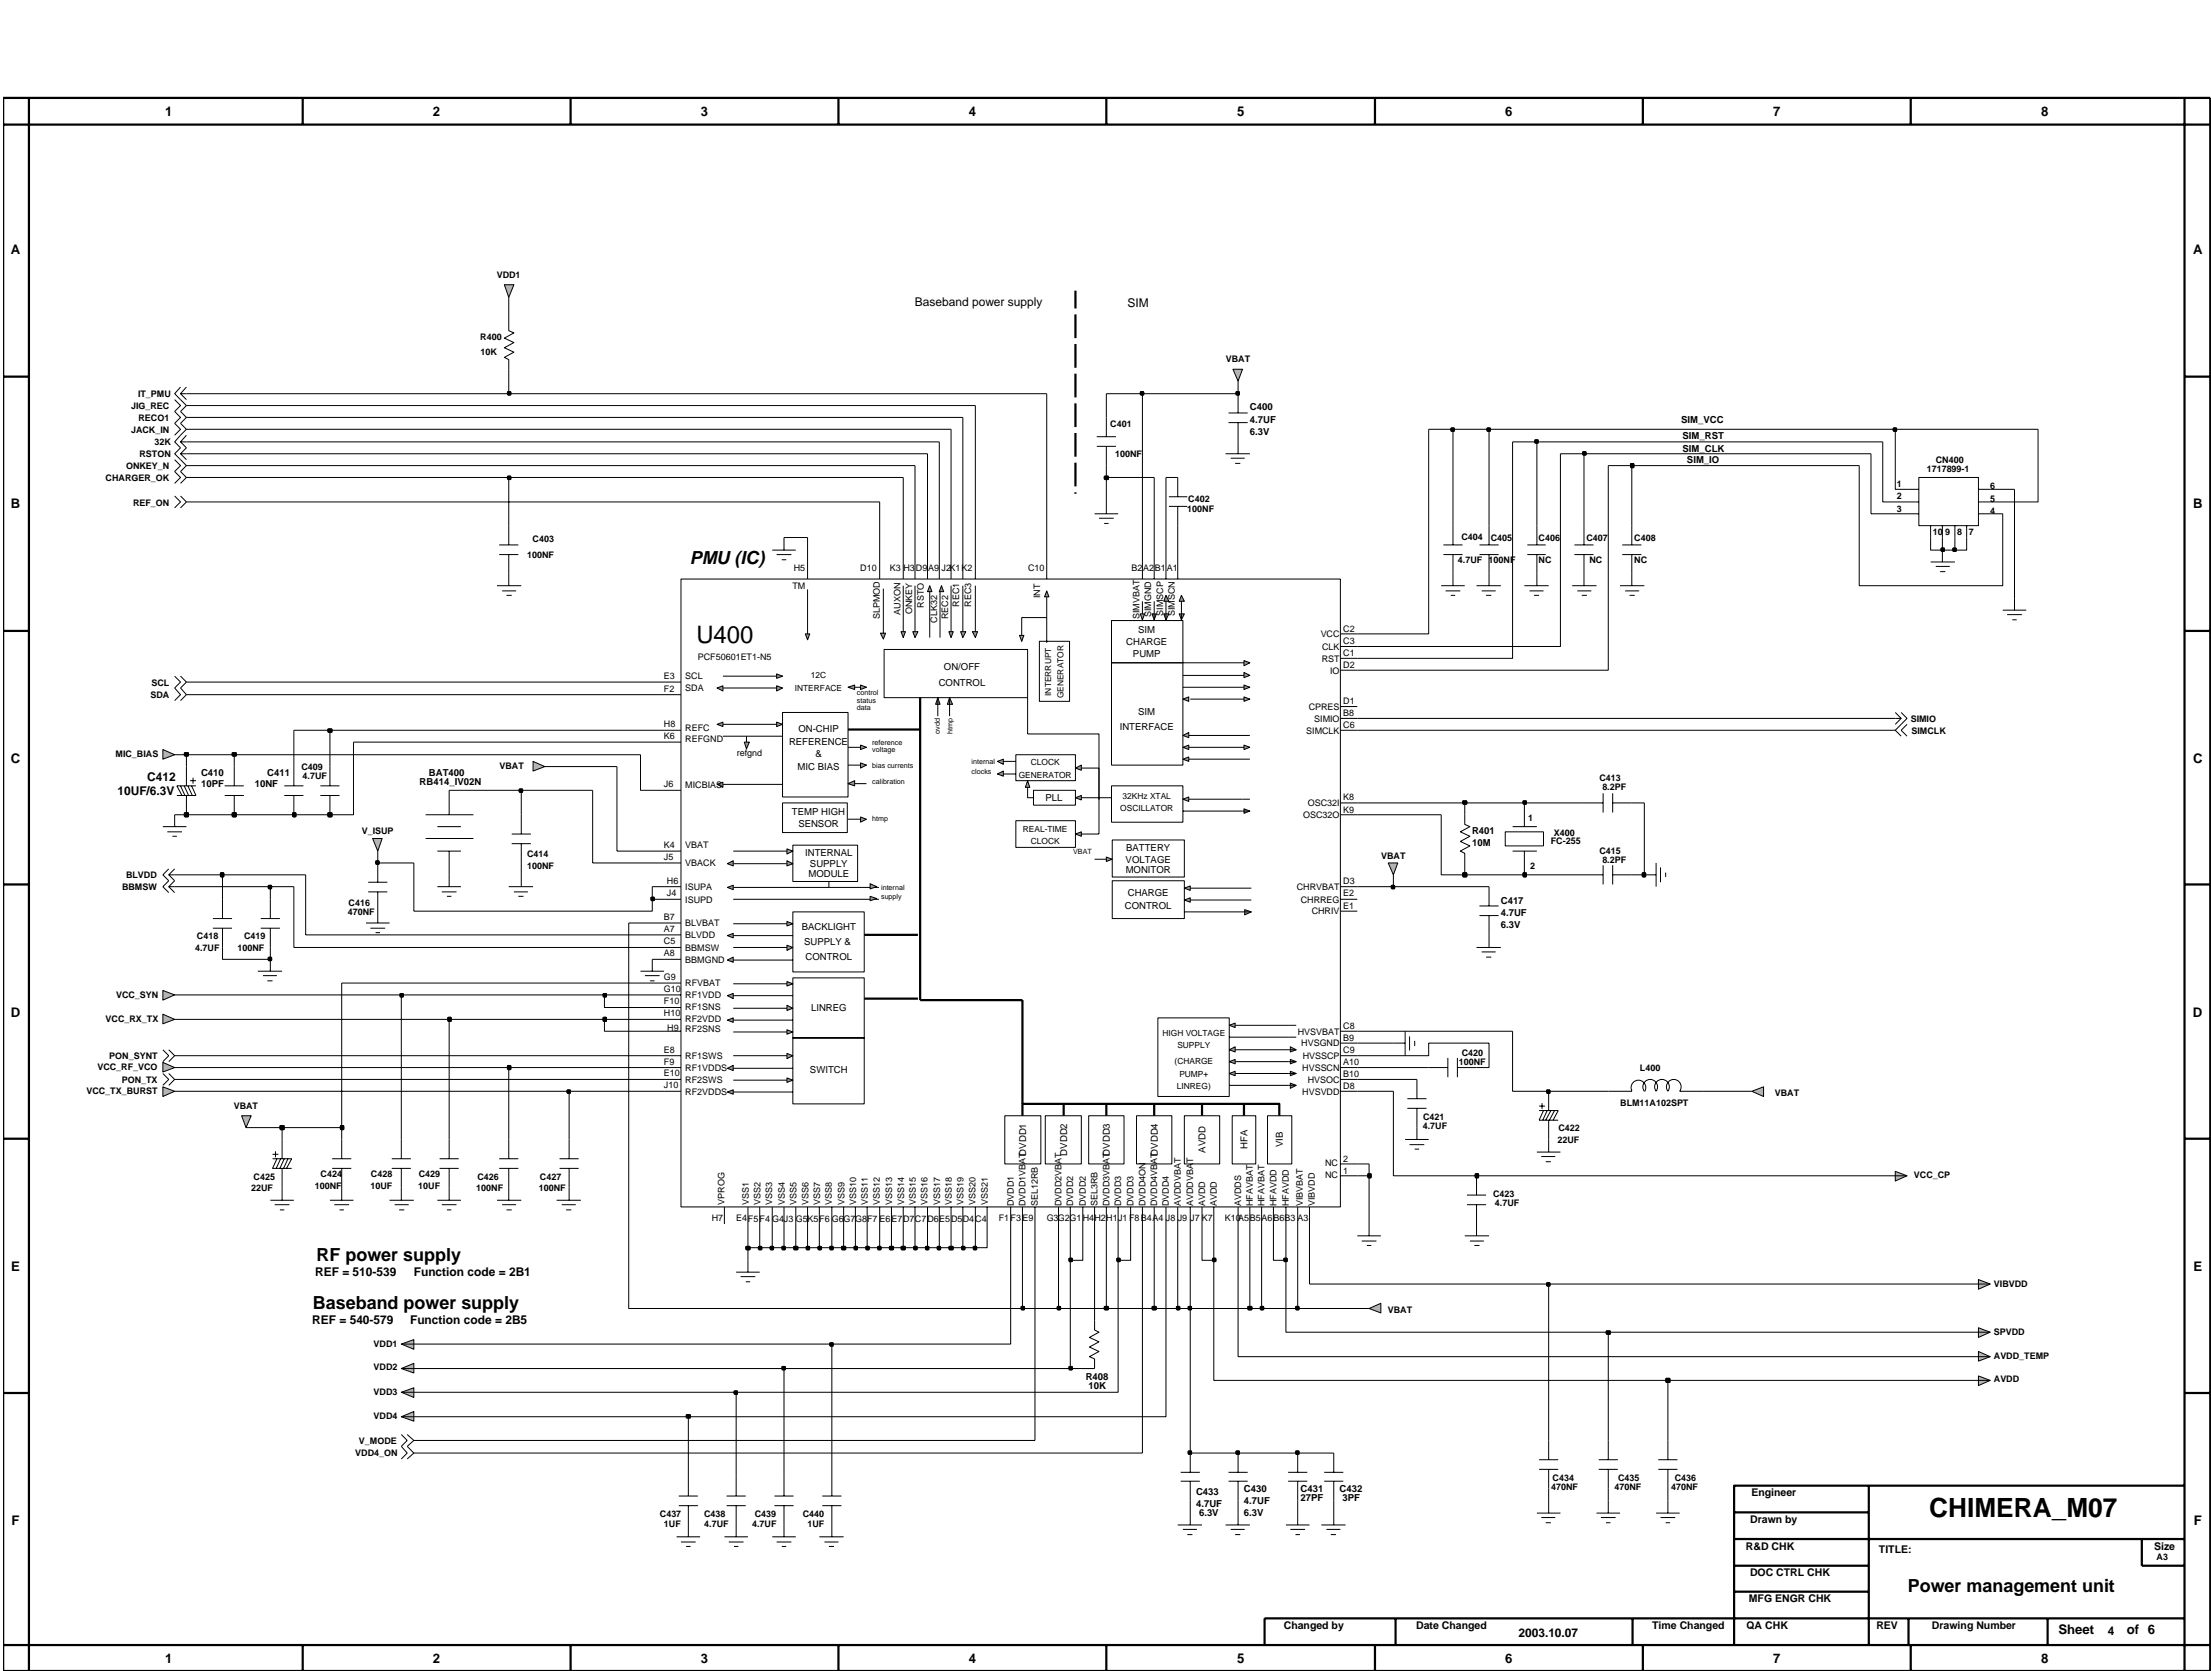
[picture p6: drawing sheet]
<svg xmlns="http://www.w3.org/2000/svg" width="254mm" height="192mm" viewBox="0 0 254 192" stroke-linecap="round" stroke-linejoin="round" font-family="sans-serif">
<defs><g id="words">
<text font-size="3" x="221.6" y="174.2">CHIMERA_M07</text>
<text font-size="2.8" x="80" y="73.8">U400</text>
<g font-size="2.1">
<text x="79.2" y="64.7">PMU (IC)</text>
<text x="36.4" y="144.8">RF power supply</text>
<text x="35.9" y="150.4">Baseband power supply</text>
<text x="219.2" y="182.8">Power management unit</text>
</g>
<g font-size="1.5">
<text x="19" y="13.4">1</text>
<text x="49.7" y="13.4">2</text>
<text x="80.5" y="13.4">3</text>
<text x="111.3" y="13.4">4</text>
<text x="142.1" y="13.4">5</text>
<text x="172.9" y="13.4">6</text>
<text x="203.7" y="13.4">7</text>
<text x="234.5" y="13.4">8</text>
<text x="1.2" y="29.2">A</text>
<text x="251.9" y="29.2">A</text>
<text x="1.2" y="58.4">B</text>
<text x="251.9" y="58.4">B</text>
<text x="1.2" y="87.6">C</text>
<text x="251.9" y="87.6">C</text>
<text x="1.2" y="116.8">D</text>
<text x="251.9" y="116.8">D</text>
<text x="1.3" y="146">E</text>
<text x="252" y="146">E</text>
<text x="1.3" y="175.2">F</text>
<text x="252" y="175.2">F</text>
<text x="19" y="191">1</text>
<text x="49.7" y="191">2</text>
<text x="80.5" y="191">3</text>
<text x="111.3" y="191">4</text>
<text x="142.1" y="191">5</text>
<text x="172.9" y="191">6</text>
<text x="203.7" y="191">7</text>
<text x="234.5" y="191">8</text>
<text x="236.5" y="187.6">Sheet</text>
<text x="244.3" y="187.6">of 6</text>
</g>
<g font-size="1.4">
<text x="105.1" y="35.2">Baseband power supply</text>
<text x="129.5" y="35.3">SIM</text>
<text x="16.9" y="89.7">C412</text>
<text x="13.5" y="91.3">10UF/6.3V</text>
<text x="36.2" y="146.5">REF = 510-539</text>
<text x="47.5" y="146.5">Function code = 2B1</text>
<text x="35.9" y="152.1">REF = 540-579</text>
<text x="47.1" y="152.1">Function code = 2B5</text>
<text x="174.4" y="188">2003.10.07</text>
<text x="242.2" y="187.8">4</text>
</g>
<g font-size="1.2">
<text x="201.2" y="171.9">Engineer</text>
<text x="200.6" y="178">R&amp;D CHK</text>
<text x="201.1" y="174.9">Drawn by</text>
<text x="215.8" y="178.3">TITLE:</text>
<text x="247.5" y="178">Size</text>
<text x="200.9" y="184">MFG ENGR CHK</text>
<text x="201" y="181">DOC CTRL CHK</text>
<text x="147.5" y="187.1">Changed by</text>
<text x="162.7" y="187.1">Date Changed</text>
<text x="189.8" y="187.1">Time Changed</text>
<text x="200.6" y="187.1">QA CHK</text>
<text x="215.6" y="187.1">REV</text>
<text x="221.9" y="187.1">Drawing Number</text>
</g>
<g font-size="1.1">
<text x="143.6" y="47.1">C400</text>
<text x="143.6" y="49.9">6.3V</text>
<text x="143.6" y="48.5">4.7UF</text>
<text x="193.1" y="48.5">SIM_VCC</text>
<text x="193.3" y="51.9">SIM_CLK</text>
<text x="193.3" y="50.4">SIM_RST</text>
<text x="193.8" y="53.2">SIM_IO</text>
<text x="108.4" y="77">ON/OFF</text>
<text x="129.4" y="74.1">CHARGE</text>
<text x="130.2" y="75.4">PUMP</text>
<text x="130.8" y="72.7">SIM</text>
<text x="107.8" y="78.8">CONTROL</text>
<text x="128.6" y="83.8">INTERFACE</text>
<text x="130.8" y="82.1">SIM</text>
<text x="23.1" y="89.1">C410</text>
<text x="30.7" y="89.1">C411</text>
<text x="49.3" y="89.1">BAT400</text>
<text x="90.6" y="85.6">REFERENCE</text>
<text x="91.6" y="88.5">MIC BIAS</text>
<text x="91.7" y="84">ON-CHIP</text>
<text x="93.7" y="86.9">&amp;</text>
<text x="23.1" y="90.4">10PF</text>
<text x="29.3" y="90.4">10NF</text>
<text x="48.2" y="90.2">RB414_IV02N</text>
<text x="91" y="93.6">TEMP HIGH</text>
<text x="91.7" y="94.9">SENSOR</text>
<text x="120.1" y="92">PLL</text>
<text x="169.1" y="95.8">R401</text>
<text x="92.5" y="98.3">INTERNAL</text>
<text x="92.9" y="100.7">MODULE</text>
<text x="93" y="99.6">SUPPLY</text>
<text x="129.3" y="99.1">VOLTAGE</text>
<text x="129.3" y="100.3">MONITOR</text>
<text x="129.4" y="97.8">BATTERY</text>
<text x="169.1" y="97.2">10M</text>
<text x="92.1" y="106.8">BACKLIGHT</text>
<text x="129.2" y="104.4">CONTROL</text>
<text x="129.6" y="102.9">CHARGE</text>
<text x="172.4" y="103.8">C417</text>
<text x="172.4" y="106.6">6.3V</text>
<text x="172.4" y="105.2">4.7UF</text>
<text x="92.4" y="108.6">SUPPLY &amp;</text>
<text x="92.5" y="110.3">CONTROL</text>
<text x="93.2" y="116.1">LINREG</text>
<text x="93.1" y="123.2">SWITCH</text>
<text x="143.3" y="132" transform="rotate(-90 143.3 132)">HFA</text>
<text x="147.4" y="131.8" transform="rotate(-90 147.4 131.8)">VIB</text>
<text x="122.6" y="132.7" transform="rotate(-90 122.6 132.7)">DVDD2</text>
<text x="138.5" y="132.4" transform="rotate(-90 138.5 132.4)">AVDD</text>
<text x="124.7" y="158.5">R408</text>
<text x="125.1" y="159.6">10K</text>
<text x="137.4" y="171.6">C433</text>
<text x="137.4" y="173.1">4.7UF</text>
<text x="142.9" y="171.3">C430</text>
<text x="142.9" y="172.8">4.7UF</text>
<text x="149.4" y="171.3">C431</text>
<text x="149.4" y="172.3">27PF</text>
<text x="153.9" y="171.3">C432</text>
<text x="154.2" y="172.3">3PF</text>
<text x="137.7" y="174.1">6.3V</text>
<text x="142.9" y="174.1">6.3V</text>
</g>
<g font-size="1">
<text x="57.1" y="31.9">VDD1</text>
<text x="55.2" y="39">R400</text>
<text x="55.2" y="40.8">10K</text>
<text x="140.8" y="41.6">VBAT</text>
<text x="15.1" y="47">JIG_REC</text>
<text x="15.9" y="45.6">IT_PMU</text>
<text x="14.5" y="53.9">ONKEY_N</text>
<text x="15.1" y="49.7">JACK_IN</text>
<text x="15.9" y="48.4">RECO1</text>
<text x="16" y="52.5">RSTON</text>
<text x="17.7" y="51.1">32K</text>
<text x="127.6" y="49.1">C401</text>
<text x="128.1" y="52.5">100NF</text>
<text x="222.4" y="53.1">CN400</text>
<text x="12.1" y="55.3">CHARGER_OK</text>
<text x="15.3" y="58.1">REF_ON</text>
<text x="136.4" y="58.8">100NF</text>
<text x="136.5" y="57.7">C402</text>
<text x="217.9" y="58.8">3</text>
<text x="217.9" y="55.9">1</text>
<text x="217.9" y="57.3">2</text>
<text x="221.3" y="54.2">1717899-1</text>
<text x="228.6" y="59">4</text>
<text x="228.6" y="57.7">5</text>
<text x="228.6" y="56.2">6</text>
<text x="60.6" y="64.1">100NF</text>
<text x="61.2" y="62.3">C403</text>
<text x="91.2" y="65.6">H5</text>
<text x="98.8" y="65.6">D10</text>
<text x="102.2" y="65.6">K3 H3D9A9 J2K1K2</text>
<text x="118.1" y="65.6">C10</text>
<text x="130" y="65.6">B2A2B1A1</text>
<text x="167.5" y="64.6">4.7UF 100NF</text>
<text x="167.9" y="62">C404</text>
<text x="171.3" y="62.2">C405</text>
<text x="176.8" y="64.6">NC</text>
<text x="176.8" y="62.2">C406</text>
<text x="182.3" y="62.2">C407</text>
<text x="182.6" y="64.6">NC</text>
<text x="187.7" y="64.6">NC</text>
<text x="187.8" y="62.2">C408</text>
<text x="222" y="61.4">10</text>
<text x="223.5" y="61.4">9</text>
<text x="224.8" y="61.4">8</text>
<text x="226.2" y="61.4">7</text>
<text x="91" y="67.6">TM</text>
<text x="101.1" y="71.1" transform="rotate(-90 101.1 71.1)">SLPMOD</text>
<text x="103.4" y="70.6" transform="rotate(-90 103.4 70.6)">AUXON</text>
<text x="104.8" y="70.6" transform="rotate(-90 104.8 70.6)">ONKEY</text>
<text x="106.1" y="69.8" transform="rotate(-90 106.1 69.8)">RSTO</text>
<text x="107.7" y="71.5" transform="rotate(-90 107.7 71.5)">CLK32</text>
<text x="108.9" y="71.1" transform="rotate(-90 108.9 71.1)">REC2</text>
<text x="110.2" y="69.7" transform="rotate(-90 110.2 69.7)">REC1</text>
<text x="111.5" y="69.7" transform="rotate(-90 111.5 69.7)">REC3</text>
<text x="119.5" y="68.7" transform="rotate(-90 119.5 68.7)">INT</text>
<text x="130.9" y="71.1" transform="rotate(-90 130.9 71.1)">SIMVBAT</text>
<text x="132.3" y="70.9" transform="rotate(-90 132.3 70.9)">SIMGND</text>
<text x="133.6" y="70.7" transform="rotate(-90 133.6 70.7)">SIMSCP</text>
<text x="135" y="70.8" transform="rotate(-90 135 70.8)">SIMSCN</text>
<text x="76.3" y="78">E3</text>
<text x="80.2" y="75.8">PCF50601ET1-N5</text>
<text x="93.2" y="77.9">12C</text>
<text x="151.7" y="73.2">VCC</text>
<text x="151.8" y="76">RST</text>
<text x="151.9" y="74.6">CLK</text>
<text x="152.8" y="77.4">IO</text>
<text x="154.3" y="72.6">C2</text>
<text x="154.3" y="75.4">C1</text>
<text x="154.3" y="73.9">C3</text>
<text x="154.3" y="76.7">D2</text>
<text x="17.3" y="80.1">SDA</text>
<text x="17.4" y="78.8">SCL</text>
<text x="76.3" y="79.4">F2</text>
<text x="76.3" y="83.5">H8</text>
<text x="78.7" y="78">SCL</text>
<text x="78.7" y="79.4">SDA</text>
<text x="78.7" y="83.9">REFC</text>
<text x="91.3" y="79.4">INTERFACE</text>
<text x="120.8" y="79.9" transform="rotate(-90 120.8 79.9)">INTERRUPT</text>
<text x="122.2" y="80.2" transform="rotate(-90 122.2 80.2)">GENERATOR</text>
<text x="150.3" y="81.5">CPRES</text>
<text x="151" y="82.9">SIMIO</text>
<text x="154.3" y="82.3">B8</text>
<text x="154.3" y="80.9">D1</text>
<text x="154.3" y="83.6">C6</text>
<text x="219.5" y="82.9">SIMIO</text>
<text x="13.3" y="87">MIC_BIAS</text>
<text x="34.6" y="88.5">C409</text>
<text x="34.8" y="89.5">4.7UF</text>
<text x="57.4" y="88.3">VBAT</text>
<text x="76.3" y="84.9">K6</text>
<text x="78.7" y="85.3">REFGND</text>
<text x="84.6" y="86.8">refgnd</text>
<text x="117" y="89.3">GENERATOR</text>
<text x="118.4" y="87.9">CLOCK</text>
<text x="150.1" y="84.3">SIMCLK</text>
<text x="183.7" y="89.7">C413</text>
<text x="219.6" y="84.3">SIMCLK</text>
<text x="41.6" y="95.8">V_ISUP</text>
<text x="76.3" y="90.4">J6</text>
<text x="78.7" y="90.5">MICBIAS</text>
<text x="117.5" y="95.5">REAL-TIME</text>
<text x="128.7" y="93.2">OSCILLATOR</text>
<text x="129" y="91.8">32KHz XTAL</text>
<text x="149.7" y="94">OSC32O</text>
<text x="150.2" y="92.6">OSC32I</text>
<text x="154.3" y="91.9">K8</text>
<text x="154.3" y="93.3">K9</text>
<text x="175.6" y="94.3">1</text>
<text x="184.1" y="90.8">8.2PF</text>
<text x="14.5" y="100.9">BLVDD</text>
<text x="60.6" y="98.4">C414</text>
<text x="60.6" y="99.8">100NF</text>
<text x="76.3" y="98.8">J5</text>
<text x="76.3" y="97.4">K4</text>
<text x="76.6" y="101.5">H6</text>
<text x="78.7" y="99.5">VBACK</text>
<text x="78.7" y="97.4">VBAT</text>
<text x="118.4" y="96.9">CLOCK</text>
<text x="154.3" y="101.6">D3</text>
<text x="158.7" y="98.7">VBAT</text>
<text x="175.8" y="99.8">2</text>
<text x="178.2" y="97">FC-255</text>
<text x="178.5" y="96">X400</text>
<text x="183.7" y="98.1">C415</text>
<text x="184.1" y="99.1">8.2PF</text>
<text x="14" y="102.2">BBMSW</text>
<text x="22.6" y="107.8">C418</text>
<text x="28" y="107.8">C419</text>
<text x="40" y="105.1">470NF</text>
<text x="40" y="104.1">C416</text>
<text x="76.3" y="105.7">B7</text>
<text x="76.3" y="107">A7</text>
<text x="76.6" y="102.9">J4</text>
<text x="78.7" y="106.4">BLVBAT</text>
<text x="78.7" y="107.7">BLVDD</text>
<text x="78.7" y="102.2">ISUPA</text>
<text x="78.7" y="103.7">ISUPD</text>
<text x="149" y="102.2">CHRVBAT</text>
<text x="149.4" y="103.7">CHRREG</text>
<text x="150.7" y="105">CHRIV</text>
<text x="154.3" y="104.4">E1</text>
<text x="154.3" y="102.9">E2</text>
<text x="22.4" y="109.2">4.7UF</text>
<text x="27.3" y="109.2">100NF</text>
<text x="76.3" y="109.8">A8</text>
<text x="76.3" y="108.5">C5</text>
<text x="76.3" y="113.9">G10</text>
<text x="76.3" y="112.6">G9</text>
<text x="78.7" y="110.6">BBMGND</text>
<text x="78.7" y="109.2">BBMSW</text>
<text x="78.7" y="113.2">RFVBAT</text>
<text x="12.1" y="117.4">VCC_RX_TX</text>
<text x="13.3" y="114.7">VCC_SYN</text>
<text x="76.3" y="115.4">F10</text>
<text x="76.3" y="116.7">H10</text>
<text x="76.7" y="118.4">H9</text>
<text x="78.7" y="116">RF1SNS</text>
<text x="78.7" y="114.6">RF1VDD</text>
<text x="78.7" y="118.5">RF2SNS</text>
<text x="78.7" y="117.4">RF2VDD</text>
<text x="133.5" y="119">HIGH VOLTAGE</text>
<text x="149.1" y="118.8">HVSVBAT</text>
<text x="154.3" y="118.2">C8</text>
<text x="154.3" y="119.5">B9</text>
<text x="9.9" y="125.6">VCC_TX_BURST</text>
<text x="11.2" y="122.9">VCC_RF_VCO</text>
<text x="12.6" y="121.7">PON_SYNT</text>
<text x="14" y="124.4">PON_TX</text>
<text x="76.3" y="120.9">E8</text>
<text x="76.3" y="122.3">F9</text>
<text x="76.3" y="123.6">E10</text>
<text x="76.3" y="125">J10</text>
<text x="78.7" y="121.6">RF1SWS</text>
<text x="78.7" y="123">RF1VDDS</text>
<text x="78.7" y="124.4">RF2SWS</text>
<text x="78.7" y="125.7">RF2VDDS</text>
<text x="134.9" y="122.2">(CHARGE</text>
<text x="135.2" y="125.1">LINREG)</text>
<text x="135.3" y="120.4">SUPPLY</text>
<text x="135.5" y="123.7">PUMP+</text>
<text x="149.5" y="120.2">HVSGND</text>
<text x="149.6" y="125.7">HVSVDD</text>
<text x="149.6" y="123">HVSSCN</text>
<text x="149.7" y="121.6">HVSSCP</text>
<text x="150.2" y="124.3">HVSOC</text>
<text x="154.3" y="120.9">C9</text>
<text x="154.3" y="125.1">D8</text>
<text x="154.3" y="123.7">B10</text>
<text x="154.3" y="122.4">A10</text>
<text x="167.6" y="122.3">100NF</text>
<text x="167.9" y="121.2">C420</text>
<text x="188.4" y="123">L400</text>
<text x="203.9" y="125.9">VBAT</text>
<text x="26.9" y="127.3">VBAT</text>
<text x="163.4" y="129.6">4.7UF</text>
<text x="163.5" y="128.6">C421</text>
<text x="178.9" y="131.3">22UF</text>
<text x="179" y="129.9">C422</text>
<text x="186.1" y="127">BLM11A102SPT</text>
<text x="28.8" y="136.8">22UF</text>
<text x="29.1" y="135.5">C425</text>
<text x="36.2" y="136.5">100NF</text>
<text x="36.8" y="135.1">C424</text>
<text x="42.6" y="136.5">10UF</text>
<text x="42.6" y="135.1">C428</text>
<text x="48.1" y="136.5">10UF</text>
<text x="48.1" y="135.1">C429</text>
<text x="54.7" y="136.7">100NF</text>
<text x="54.8" y="135.5">C426</text>
<text x="61.9" y="136.7">100NF</text>
<text x="62" y="135.5">C427</text>
<text x="152.2" y="133.9">NC</text>
<text x="152.2" y="135.2">NC</text>
<text x="154.3" y="134.8">1</text>
<text x="154.3" y="133.4">2</text>
<text x="171.5" y="137.4">C423</text>
<text x="219.9" y="135.3">VCC_CP</text>
<text x="81.8" y="140.2">H7</text>
<text x="83.2" y="138.4" transform="rotate(-90 83.2 138.4)">VPROG</text>
<text x="84.6" y="140.2">E4F5F4 G4J3 G5K5F6 G6G7G8F7 E6E7D7C7D6E5D5D4C4</text>
<text x="86" y="138.4" transform="rotate(-90 86 138.4)">VSS1</text>
<text x="87.4" y="138.4" transform="rotate(-90 87.4 138.4)">VSS2</text>
<text x="88.7" y="138.4" transform="rotate(-90 88.7 138.4)">VSS3</text>
<text x="90.2" y="138.4" transform="rotate(-90 90.2 138.4)">VSS4</text>
<text x="91.5" y="138.4" transform="rotate(-90 91.5 138.4)">VSS5</text>
<text x="92.9" y="138.4" transform="rotate(-90 92.9 138.4)">VSS6</text>
<text x="94.2" y="138.4" transform="rotate(-90 94.2 138.4)">VSS7</text>
<text x="95.6" y="138.4" transform="rotate(-90 95.6 138.4)">VSS8</text>
<text x="97" y="138.4" transform="rotate(-90 97 138.4)">VSS9</text>
<text x="98.4" y="138.4" transform="rotate(-90 98.4 138.4)">VSS10</text>
<text x="99.7" y="138.4" transform="rotate(-90 99.7 138.4)">VSS11</text>
<text x="101.1" y="138.4" transform="rotate(-90 101.1 138.4)">VSS12</text>
<text x="102.5" y="138.4" transform="rotate(-90 102.5 138.4)">VSS13</text>
<text x="103.9" y="138.4" transform="rotate(-90 103.9 138.4)">VSS14</text>
<text x="105.2" y="138.4" transform="rotate(-90 105.2 138.4)">VSS15</text>
<text x="106.6" y="138.4" transform="rotate(-90 106.6 138.4)">VSS16</text>
<text x="108" y="138.4" transform="rotate(-90 108 138.4)">VSS17</text>
<text x="109.4" y="138.4" transform="rotate(-90 109.4 138.4)">VSS18</text>
<text x="110.7" y="138.4" transform="rotate(-90 110.7 138.4)">VSS19</text>
<text x="112.1" y="138.4" transform="rotate(-90 112.1 138.4)">VSS20</text>
<text x="113.5" y="138.4" transform="rotate(-90 113.5 138.4)">VSS21</text>
<text x="114.7" y="140.2">F1F3E9</text>
<text x="116.5" y="138.5" transform="rotate(-90 116.5 138.5)">DVDD1</text>
<text x="117.8" y="138.5" transform="rotate(-90 117.8 138.5)">DVDD1VBATDVDD1</text>
<text x="119.2" y="138.5" transform="rotate(-90 119.2 138.5)">SEL12RB</text>
<text x="120.2" y="140.2">G3G2G1H4H2H1J1 F8B4A4 J8 J9 J7 K7</text>
<text x="121.9" y="138.5" transform="rotate(-90 121.9 138.5)">DVDD2VBAT</text>
<text x="123.3" y="138.5" transform="rotate(-90 123.3 138.5)">DVDD2</text>
<text x="124.7" y="138.5" transform="rotate(-90 124.7 138.5)">DVDD2</text>
<text x="126.1" y="138.5" transform="rotate(-90 126.1 138.5)">SEL3RB</text>
<text x="127.4" y="138.5" transform="rotate(-90 127.4 138.5)">DVDD3VBATDVDD3</text>
<text x="128.8" y="138.5" transform="rotate(-90 128.8 138.5)">DVDD3</text>
<text x="130.2" y="138.5" transform="rotate(-90 130.2 138.5)">DVDD3</text>
<text x="131.6" y="138.5" transform="rotate(-90 131.6 138.5)">DVDD4ON</text>
<text x="132.9" y="138.5" transform="rotate(-90 132.9 138.5)">DVDD4VBATDVDD4</text>
<text x="134.3" y="138.5" transform="rotate(-90 134.3 138.5)">DVDD4</text>
<text x="135.6" y="138.5" transform="rotate(-90 135.6 138.5)">AVDDVBAT</text>
<text x="137.1" y="138.5" transform="rotate(-90 137.1 138.5)">AVDDVBAT</text>
<text x="138.4" y="138.5" transform="rotate(-90 138.4 138.5)">AVDD</text>
<text x="139.8" y="138.5" transform="rotate(-90 139.8 138.5)">AVDD</text>
<text x="140.7" y="140.2">K10A5B5A6B6B3 A3</text>
<text x="142.6" y="138.5" transform="rotate(-90 142.6 138.5)">AVDDS</text>
<text x="143.9" y="138.5" transform="rotate(-90 143.9 138.5)">HFAVBAT</text>
<text x="145.3" y="138.5" transform="rotate(-90 145.3 138.5)">HFAVBAT</text>
<text x="146.6" y="138.5" transform="rotate(-90 146.6 138.5)">HFAVDD</text>
<text x="148.1" y="138.5" transform="rotate(-90 148.1 138.5)">HFAVDD</text>
<text x="149.7" y="138.5" transform="rotate(-90 149.7 138.5)">VIBVBAT</text>
<text x="151" y="138.5" transform="rotate(-90 151 138.5)">VIBVDD</text>
<text x="171.7" y="138.5">4.7UF</text>
<text x="229.1" y="147.8">VIBVDD</text>
<text x="42.9" y="154.7">VDD1</text>
<text x="159.4" y="150.8">VBAT</text>
<text x="229.1" y="153.3">SPVDD</text>
<text x="42.9" y="160.2">VDD3</text>
<text x="42.9" y="157.4">VDD2</text>
<text x="229.1" y="158.8">AVDD</text>
<text x="229.1" y="156">AVDD_TEMP</text>
<text x="40.8" y="167.2">VDD4_ON</text>
<text x="41.2" y="165.9">V_MODE</text>
<text x="42.9" y="162.9">VDD4</text>
<text x="178.2" y="171.1">470NF</text>
<text x="178.4" y="170">C434</text>
<text x="185.5" y="171.1">470NF</text>
<text x="185.9" y="170">C435</text>
<text x="192" y="171.1">470NF</text>
<text x="192.4" y="170">C436</text>
<text x="75.8" y="174.2">C437</text>
<text x="76.3" y="175.4">1UF</text>
<text x="80.9" y="174.2">C438</text>
<text x="80.9" y="175.4">4.7UF</text>
<text x="86.4" y="175.4">4.7UF</text>
<text x="86.7" y="174.2">C439</text>
<text x="92.2" y="174.2">C440</text>
<text x="92.8" y="175.4">1UF</text>
<text x="247.7" y="179.1">A3</text>
</g>
<g font-size=".8">
<text x="98.4" y="79.9">control</text>
<text x="98.4" y="81.6">data</text>
<text x="98.4" y="80.7">status</text>
<text x="100.2" y="85.6">reference</text>
<text x="100.2" y="86.3">voltage</text>
<text x="100.2" y="88.2">bias currents</text>
<text x="108" y="84.3" transform="rotate(-90 108 84.3)">ovdd</text>
<text x="109.4" y="84.3" transform="rotate(-90 109.4 84.3)">htmp</text>
<text x="111.6" y="88.9">clocks</text>
<text x="111.6" y="87.8">internal</text>
<text x="100.2" y="94.3">htmp</text>
<text x="100.2" y="90.1">calibration</text>
<text x="123.3" y="98.1">VBAT</text>
<text x="101.2" y="102.2">internal</text>
<text x="101.2" y="103.2">supply</text>
</g>
</g></defs>
<g fill="none" stroke="#000" stroke-width=".11">
<path d="M20.1 57l.6 .6-.6 .7M20.7 57l.7 .6-.7 .7M20.7 90.3l.5 1.1M21.2 90.3l.5 1.1M21.4 88v2.3M21.4 91.4v2.2M21.6 90.3l.5 1.1M21.8 89.7h.7M22 90.3l.5 1.1h-2.2M22.2 89.3v.7M22.5 90.3h-2.2l.6 1.1M45 133.1h2.2"/>
<path d="M45 134.2h2.2M46.1 130.9v2.2M46.1 134.2v2.2M168.5 137.3h2.2M168.5 138.4h2.2M169.6 135v2.3M169.6 138.4v2.2M184.8 125.3h2.7M187.5 125.3a.85 .85 0 0 1 .7-1.2 .85 .85 0 0 1 .7 1.3M188.9 125.3a.85 .85 0 0 1 .1-1.1 .85 .85 0 0 1 1.1 0 .85 .85 0 0 1 .2 1.1 .85 .85 0 0 1 .1-1.1 .85 .85 0 0 1 1.1 0 .85 .85 0 0 1 .1 1.1 .85 .85 0 0 1 .1-1.1 .85 .85 0 0 1 1.2 0 .85 .85 0 0 1 .1 1.1M193 125.3h2.7M89 172.9h2.2"/>
<path d="M89 171.8h2.2M90.1 169.6v2.2M90.1 172.9v2.2"/>
</g>
<g fill="#b3b3b3" stroke="#000" stroke-width=".11">
<path d="M159.5 99.1h1.1l-.5 1.4z" fill-rule="evenodd"/>
<path d="M157.3 150.3l1.3-.6v1.1z" fill-rule="evenodd"/>
</g>
<g fill="none" stroke="#000" stroke-width=".11">
<path d="M58.4 36.9v1.1l.6 .2-1.1 .6 1.1 .5-1.1 .6 1.1 .5-1.1 .6 .5 .3v1.1M20.7 44.5l-.6 .7 .6 .7M20.7 45.2l.7 .7M20.7 45.2h.7M21.4 44.5l-.7 .7M134.3 58.2h2.1M134.3 57.1h2.1M135.3 54.8v2.3M135.3 58.2v2.2M32.7 91.4h2.2M32.7 90.3h2.2M33.8 88v2.3"/>
<path d="M33.8 91.4v2.2M36.8 91.4h2.2M36.8 90.3h2.2M37.9 88v2.3M37.9 91.4v2.2M168.3 93.6v1.1l.6 .2-1.1 .6 1.1 .5-1.1 .6 1.1 .6-1.1 .5 .5 .3v1.1M172.9 95.5h4.4v1.7h-4.4zM173.8 94.9h2.8M173.8 97.7h2.8M175.1 92.2v2.7M175.1 97.7v2.8M170 105.2h2.2"/>
<path d="M170 104h2.2M171.1 101.8v2.2M171.1 105.2v2.2M84.6 146.1h2.7M85.1 146.6h1.7M85.7 147.2h.5M85.9 144.7v1.4"/>
</g>
<g fill="#b3b3b3" stroke="#000" stroke-width=".11">
<path d="M227.3 155.2l1.3 .6-1.3 .5z" fill-rule="evenodd"/>
<path d="M227.3 152.5l1.3 .5-1.3 .6z" fill-rule="evenodd"/>
<path d="M27.8 128.1h1.1l-.6 1.4z" fill-rule="evenodd"/>
</g>
<path d="M217.7 81.8l.7 .7-.7 .7M217.7 82.5h.7M218.4 81.8l.7 .7-.7 .7M46.1 164.8l.7 .6-.7 .7M46.8 164.8l.7 .6-.7 .7" fill="none" stroke="#000" stroke-width=".11"/>
<path d="M227.3 147l1.3 .5-1.3 .6z" fill-rule="evenodd" fill="#b3b3b3" stroke="#000" stroke-width=".11"/>
<g fill="none" stroke="#000" stroke-width=".11">
<path d="M57.1 67.3h2.8M57.7 67.9h1.6M58.2 68.4h.6M58.4 65.9v1.4M165.6 67.3h2.7M166.1 67.9h1.7M166.7 68.4h.5M166.9 65.9v1.4M169.6 67.3h2.8M170.2 67.9h1.6M170.7 68.4h.6M171.1 65.9v1.4"/>
<path d="M175.1 67.3h2.8M175.7 67.9h1.6M176.2 68.4h.6M176.6 65.9v1.4M180.6 67.3h2.8M180.9 63.7h2.2M180.9 62.6h2.2M181.2 67.9h1.6M181.7 68.4h.6M182 60.4v2.2M182 63.7v3.6M186.1 67.3h2.8"/>
<path d="M186.7 67.9h1.6M187.2 68.4h.6M187.5 65.9v1.4M190.3 99.1v2.7M190.8 99.6v1.7M58.4 101.8h2.8M59 102.4h1.6M59.5 102.9h.6M59.9 100.5v1.3M188.9 100.5h1.4M191.4 100.2v.5M18.7 120.6l.7 .6-.7 .7"/>
<path d="M19.4 120.6l.7 .6-.7 .7M37.9 137.8h2.7M38.2 134.2h2.2M38.2 133.1h2.2M38.4 138.4h1.7M39 139h.5M39.3 130.9v2.2M39.3 134.2v3.6M50.2 137.8h2.8M50.8 138.4h1.6M51.3 139h.6M51.6 136.4v1.4"/>
<path d="M64.3 134.2h2.2M64.3 133.1h2.2M65.4 130.9v2.2M65.4 134.2v2.2M77.7 176.5h2.7M78.2 177.1h1.7M78.8 177.6h.5M79.1 175.1v1.4M135.3 175.1h2.8M135.9 175.6h1.6M136.4 176.2h.6M136.7 173.8v1.3"/>
<path d="M140.8 175.1h2.8M141.4 175.6h1.6M141.9 176.2h.6M142.2 173.8v1.3M147.7 175.1h2.7M148 170.1h2.2M148 169.1h2.2M148.2 175.6h1.7M148.8 176.2h.5M149.1 166.9v2.2M149.1 170.1v2.2M149.1 173.8v1.3"/>
<path d="M151.8 175.1h2.8M152.4 175.6h1.6M152.9 176.2h.6M153.2 173.8v1.3"/>
</g>
<path d="M61.2 87.4l1.4 .6-1.4 .6z" fill-rule="evenodd" fill="#b3b3b3" stroke="#000" stroke-width=".11"/>
<path d="M20.1 52.8l.6 .7-.6 .7M20.7 52.8l.7 .7-.7 .7M48.9 96.3h5.5M48.9 93.6h5.5M50.2 97.7h2.8M50.2 94.9h2.8M51.6 90.8v2.8M51.6 97.7v2.8M88.7 176.5h2.7M89.2 177.1h1.7M89.8 177.6h.5M90.1 175.1v1.4" fill="none" stroke="#000" stroke-width=".11"/>
<path d="M46.1 154.4l1.4-.5v1.1z" fill-rule="evenodd" fill="#b3b3b3" stroke="#000" stroke-width=".11"/>
<g fill="none" stroke="#000" stroke-width=".11">
<path d="M230.1 70.1h2.7M230.6 70.6h1.7M231.2 71.2h.5M231.4 68.7v1.4M24.5 105.5h2.2M24.5 106.6h2.2M25.6 103.3v2.2M25.6 106.6v2.2M30 105.5h2.2M30 106.6h2.2M31.1 103.3v2.2M31.1 106.6v2.2"/>
<path d="M73.6 111.5h2.7M74.1 112.1h1.7M74.7 112.6h.5M74.9 110.2v1.3M94.1 176.5h2.8M94.7 177.1h1.6M95.2 177.6h.6M95.6 175.1v1.4"/>
</g>
<path d="M46.1 159.9l1.4-.5v1.1z" fill-rule="evenodd" fill="#b3b3b3" stroke="#000" stroke-width=".11"/>
<g fill="none" stroke="#000" stroke-width=".11">
<path d="M20.1 47.3l.6 .6-.6 .7M20.7 47.3l.7 .6-.7 .7M141.1 48.5h2.2M141.1 47.4h2.2M142.2 45.2v2.2M142.2 48.5v2.3M19.4 99.8l-.7 .7 .7 .7M20.1 99.8l-.7 .7 .7 .7M19.4 100.5h.7M176.8 127.5h2.2l-.6 1.2M176.8 127h.7M177.1 126.7v.7"/>
<path d="M177.3 127.5l-.5 1.2h2.2M177.7 127.5l-.5 1.2M177.9 125.3v2.2M177.9 128.7v2.2M178.2 127.5l-.6 1.2M178.6 127.5l-.6 1.2"/>
</g>
<g fill="#b3b3b3" stroke="#000" stroke-width=".11">
<path d="M18.7 122l1.4 .6-1.4 .5z" fill-rule="evenodd"/>
<path d="M18.7 116.5l1.4 .6-1.4 .5z" fill-rule="evenodd"/>
</g>
<path d="M175.5 63.7h2.1M175.5 62.6h2.1M176.6 60.4v2.2M176.6 63.7v2.2M152.1 170.1h2.2M152.1 169.1h2.2M153.2 166.9v2.2M153.2 170.1v2.2M176.8 168.8h2.2M176.8 167.6h2.2M177.9 165.4v2.2M177.9 168.8v2.2" fill="none" stroke="#000" stroke-width=".11"/>
<path d="M46.1 162.7l1.4-.6v1.1z" fill-rule="evenodd" fill="#b3b3b3" stroke="#000" stroke-width=".11"/>
<path d="M218.4 83.2l-.7 .7 .7 .7M219.1 83.2l-.7 .7 .7 .7M31.1 137.8h2.7M31.6 138.4h1.7M32.2 139h.5M32.4 136.4v1.4M161.4 130.9h2.7M161.9 131.5h1.7M162.5 132h.5M162.8 129.5v1.4" fill="none" stroke="#000" stroke-width=".11"/>
<path d="M217.7 134.5l1.4 .5-1.4 .6z" fill-rule="evenodd" fill="#b3b3b3" stroke="#000" stroke-width=".11"/>
<g fill="none" stroke="#000" stroke-width=".11">
<path d="M20.1 54.2l.6 .6-.6 .7M20.7 54.2l.7 .6-.7 .7M18.7 94.9h2.7M19.2 95.5h1.7M19.8 96h.5M20.1 93.6v1.3M25.8 91.4h2.2M25.8 90.3h2.2M26.9 88v2.3M26.9 91.4v2.2M184.2 99.4v2.2M185.3 99.4v2.2"/>
<path d="M160.1 119.8h1.3M161.4 118.4v2.8M161.9 119v1.6M162.5 119.5v.6M169.6 108.8h2.8M170.2 109.3h1.6M170.7 109.9h.6M171.1 107.4v1.4M182 100.5h2.2M185.3 100.5h2.2M18.7 123.3l.7 .7-.7 .7M19.4 123.3l.7 .7-.7 .7"/>
<path d="M31.3 133.1h2.2l-.6 1.1M31.3 132.6h.7M31.6 132.2v.7M31.8 133.1l-.5 1.1h2.2M32.2 133.1l-.5 1.1M32.4 130.9v2.2M32.4 134.2v2.2M32.7 133.1l-.5 1.1M33.1 133.1l-.5 1.1M164.1 122.6h2.2M166.3 121.5v2.2M167.4 122.6h2.2"/>
<path d="M167.4 121.5v2.2M168.3 141.9h2.8M168.9 142.5h1.6M169.4 143h.6M169.6 140.6v1.3"/>
</g>
<path d="M46.1 157.2l1.4-.6v1.1z" fill-rule="evenodd" fill="#b3b3b3" stroke="#000" stroke-width=".11"/>
<path d="M20.1 45.9l.6 .7-.6 .7M20.7 45.9l.7 .7-.7 .7M43.4 99.1v2.2M42 106h2.8M42.3 102.4h2.2M42.3 101.3h2.2M42.6 106.6h1.6M43.1 107.1h.6M43.4 102.4v3.6" fill="none" stroke="#000" stroke-width=".11"/>
<g fill="#b3b3b3" stroke="#000" stroke-width=".11">
<path d="M18.7 124.8l1.4 .5-1.4 .6z" fill-rule="evenodd"/>
<path d="M227.3 158l1.3 .5-1.3 .6z" fill-rule="evenodd"/>
</g>
<path d="M190.3 173.8h2.7M190.8 174.3h1.7M191.4 174.9h.5M191.6 172.3v1.5" fill="none" stroke="#000" stroke-width=".11"/>
<path d="M141.6 42.4h1.1l-.5 1.4z" fill-rule="evenodd" fill="#b3b3b3" stroke="#000" stroke-width=".11"/>
<path d="M46.1 166.1l.7 .8-.7 .7M46.8 166.1l.7 .8-.7 .7" fill="none" stroke="#000" stroke-width=".11"/>
<path d="M18.7 113.8l1.4 .5-1.4 .6z" fill-rule="evenodd" fill="#b3b3b3" stroke="#000" stroke-width=".11"/>
<g fill="none" stroke="#000" stroke-width=".11">
<path d="M126 50.2h2.2M126 51.3h2.2M127.1 47.9v2.3M127.1 51.3v2.2M57.3 63.7h2.2M57.3 62.6h2.2M58.4 60.4v2.2M58.4 63.7v2.2M76.3 79.8h1.9M76.3 78.3h1.9M78.2 66.5h75.8v72.1h-75.8zM92.8 64.5v2"/>
<path d="M101.1 64.5v2M103.8 64.5v2M105.1 64.5v2M106.6 64.5v2M107.9 64.5v2M109.3 64.5v2M110.6 64.5v2M112 64.5v2M120.2 64.5v2M131.2 64.5v2M132.6 64.5v2M133.9 64.5v2"/>
<path d="M135.3 64.5v2M154 77h1.9M154 75.6h1.9M154 74.2h1.9M154 72.8h1.9M165.8 63.7h2.2M165.8 62.6h2.2M166.9 60.4v2.2M166.9 63.7v2.2M170 63.7h2.2M170 62.6h2.2M171.1 60.4v2.2"/>
<path d="M171.1 63.7v2.2M221.8 64.5h2.8M222.4 65.1h1.6M222.9 65.6h.6M223.1 63.2v1.3M76.3 83.9h1.9M76.3 85.2h1.9M76.3 90.8h1.9M76.3 97.7h1.9M76.3 99.1h1.9M154 93.6h1.9M154 92.2h1.9"/>
<path d="M154 83.9h1.9M154 82.5h1.9M154 81.1h1.9M50.2 101.8h2.8M50.8 102.4h1.6M51.3 102.9h.6M51.6 100.5v1.3M76.3 118.4h1.9M76.3 106h1.9M76.3 101.8h1.9M76.3 103.3h1.9M76.3 107.4h1.9"/>
<path d="M76.3 108.8h1.9M76.3 110.2h1.9M76.3 112.9h1.9M76.3 114.3h1.9M76.3 115.7h1.9M76.3 117.1h1.9M154 119.8h1.9M154 118.4h1.9M154 101.8h1.9M154 104.6h1.9M154 103.3h1.9M57.3 134.2h2.2"/>
<path d="M57.3 133.1h2.2M58.4 130.9v2.2M58.4 134.2v2.2M76.3 125.3h1.9M76.3 121.2h1.9M76.3 122.6h1.9M76.3 124h1.9M83.2 138.6v2M85.9 138.6v2M87.3 138.6v2M88.7 138.6v2M90.1 138.6v2"/>
<path d="M91.4 138.6v2M92.8 138.6v2M94.1 138.6v2M95.6 138.6v2M96.9 138.6v2M98.3 138.6v2M99.6 138.6v2M101.1 138.6v2M102.4 138.6v2M103.8 138.6v2M105.1 138.6v2M106.6 138.6v2"/>
<path d="M107.9 138.6v2M109.3 138.6v2M110.6 138.6v2M112 138.6v2M113.4 138.6v2M116.1 138.6v2M117.5 138.6v2M118.9 138.6v2M121.6 138.6v2M123 138.6v2M124.4 138.6v2M125.7 138.6v2"/>
<path d="M127.1 138.6v2M128.5 138.6v2M129.9 138.6v2M131.2 138.6v2M132.6 138.6v2M133.9 138.6v2M135.3 138.6v2M136.7 138.6v2M138.1 138.6v2M139.4 138.6v2M142.2 138.6v2M143.6 138.6v2"/>
<path d="M144.9 138.6v2M146.3 138.6v2M147.7 138.6v2M149.1 138.6v2M150.4 138.6v2M154 125.3h1.9M154 121.2h1.9M154 122.6h1.9M154 124h1.9M154 135h1.9M154 133.7h1.9M161.7 126.2h2.2"/>
<path d="M161.7 127.3h2.2M162.8 124v2.2M162.8 127.3v2.2M125.7 151.6v1.1l.6 .3-1.1 .6 1.1 .5-1.1 .6 1.1 .5-1.1 .6 .5 .3v1.1M83.5 172.9h2.2M83.5 171.8h2.2M84.6 169.6v2.2M84.6 172.9v2.2M135.6 170.1h2.2M135.6 169.1h2.2M136.7 166.9v2.2M136.7 170.1v2.2"/>
<path d="M141.1 170.1h2.2M141.1 169.1h2.2M142.2 166.9v2.2M142.2 170.1v2.2M183.4 173.8h2.7M183.7 167.6h2.2M183.7 168.8h2.2M183.9 174.3h1.7M184.5 174.9h.5M184.8 165.4v2.2M184.8 168.8v2.2M184.8 172.3v1.5"/>
</g>
<path d="M201.2 125.3l1.4-.5v1.1z" fill-rule="evenodd" fill="#b3b3b3" stroke="#000" stroke-width=".11"/>
<g fill="none" stroke="#000" stroke-width=".11">
<path d="M20.1 77.7l.6 .6-.6 .7M20.7 77.7l.7 .6-.7 .7M88.7 63.2h2.7M89.2 63.7h1.7M89.8 64.3h.5M90.1 61.7v1.5M50.5 133.1h2.2M50.5 134.2h2.2M51.6 130.9v2.2M51.6 134.2v2.2M63.9 137.8h2.8M64.5 138.4h1.6"/>
<path d="M65 139h.6M65.4 136.4v1.4"/>
</g>
<path d="M18.7 86.1l1.4 .6-1.4 .5z" fill-rule="evenodd" fill="#b3b3b3" stroke="#000" stroke-width=".11"/>
<path d="M20.1 48.6l.6 .7-.6 .7M20.7 48.6l.7 .7-.7 .7M20.1 79l.6 .8-.6 .7M20.7 79l.7 .8-.7 .7M19.4 101.2l-.7 .6 .7 .7M19.4 101.8h.7M20.1 101.2l-.7 .6 .7 .7M29.6 111.5h2.8M30.2 112.1h1.6M30.7 112.6h.6M31.1 110.2v1.3" fill="none" stroke="#000" stroke-width=".11"/>
<path d="M42.8 96.3h1.1l-.5 1.4z" fill-rule="evenodd" fill="#b3b3b3" stroke="#000" stroke-width=".11"/>
<g fill="none" stroke="#000" stroke-width=".11">
<path d="M20.7 51.4l-.6 .7 .6 .7M20.7 52.1h.7M21.4 51.4l-.7 .7 .7 .7M219.1 57.6h1.3M219.1 59h1.3M219.1 56.2h1.3M220.4 54.8h6.9v5.6h-6.9zM227.3 57.6h1.3M227.3 59h1.3M227.3 56.2h1.3M186.4 63.7h2.2M186.4 62.6h2.2"/>
<path d="M187.5 60.4v2.2M187.5 63.7v2.2M221.8 60.4v1.3M223.1 60.4v1.3M224.6 60.4v1.3M225.9 60.4v1.3M44.8 137.8h2.7M45.3 138.4h1.6M45.8 139h.6M46.1 136.4v1.4"/>
</g>
<path d="M57.9 32.7h1.1l-.6 1.4z" fill-rule="evenodd" fill="#b3b3b3" stroke="#000" stroke-width=".11"/>
<g fill="none" stroke="#000" stroke-width=".11">
<path d="M20.7 50l-.6 .8 .6 .6M20.7 50.8l.7 .6M20.7 50.8h.7M21.4 50l-.7 .8M125.7 59h2.8M126.3 59.5h1.6M127.1 57.6v1.4M140.8 52.1h2.8M141.4 52.6h1.6M141.9 53.2h.6M142.2 50.8v1.3M126.8 60.1h.6"/>
<path d="M58.8 95.8h2.2M58.8 96.9h2.2M59.9 93.6v2.2M59.9 96.9v2.2M182 92.2h2.2M184.2 91.1v2.2M185.3 92.2h2.2M185.3 91.1v2.2M57.1 137.8h2.8M57.7 138.4h1.6M58.2 139h.6M58.4 136.4v1.4"/>
<path d="M176.6 132.3h2.7M177.1 132.8h1.6M177.6 133.4h.6M177.9 130.9v1.4M84.6 159.9v9.7M90.1 157.2v12.4M95.6 154.4v17.4M131.2 140.6v26.3h-83.7M155.9 141.9h2.7M156.4 142.5h1.7M157 143h.5M157.3 140.6v1.3"/>
<path d="M78 172.9h2.2M78 171.8h2.2M79.1 162.7v9.1M79.1 172.9v2.2M83.2 176.5h2.7M83.7 177.1h1.7M84.3 177.6h.5M84.6 175.1v1.4M94.5 172.9h2.2M94.5 171.8h2.2M95.6 172.9v2.2M136.7 172.3v1.5"/>
<path d="M142.2 172.3v1.5M149.1 172.3v1.5M153.2 172.3v1.5M176.6 173.8h2.7M177.1 174.3h1.6M177.6 174.9h.6M177.9 171v2.8M184.8 171v1.3M190.5 168.8h2.2M190.5 167.6h2.2M191.6 165.4v2.2M191.6 168.8v3.5"/>
</g>
<path d="M136.6 166.7h.2v.3h-.2z" fill-rule="evenodd" fill="#c2c2c2" stroke="#000" stroke-width=".25"/>
<path d="M136.6 166.7h.2v.3h-.2z" fill="none" stroke="#000" stroke-width=".25"/>
<path d="M136.7 150.3v16.6h5.5" fill="none" stroke="#000" stroke-width=".11"/>
<path d="M142.1 166.7h.2v.3h-.2z" fill-rule="evenodd" fill="#c2c2c2" stroke="#000" stroke-width=".25"/>
<path d="M142.1 166.7h.2v.3h-.2z" fill="none" stroke="#000" stroke-width=".25"/>
<path d="M142.2 166.9h6.9" fill="none" stroke="#000" stroke-width=".11"/>
<path d="M148.9 166.7h.3v.3h-.3z" fill-rule="evenodd" fill="#c2c2c2" stroke="#000" stroke-width=".25"/>
<path d="M148.9 166.7h.3v.3h-.3z" fill="none" stroke="#000" stroke-width=".25"/>
<path d="M118.9 140.6v24.8h-71.4M177.9 147.5v17.9M184.8 153v12.4M191.6 158.5v6.9M46.1 162.7h33M149.1 166.9h4.1" fill="none" stroke="#000" stroke-width=".11"/>
<path d="M78.9 162.5h.3v.3h-.3z" fill-rule="evenodd" fill="#c2c2c2" stroke="#000" stroke-width=".25"/>
<path d="M78.9 162.5h.3v.3h-.3z" fill="none" stroke="#000" stroke-width=".25"/>
<path d="M46.1 159.9h38.5M133.9 140.6v22.1h-54.8" fill="none" stroke="#000" stroke-width=".11"/>
<path d="M84.4 159.8h.3v.3h-.3z" fill-rule="evenodd" fill="#c2c2c2" stroke="#000" stroke-width=".25"/>
<path d="M84.4 159.8h.3v.3h-.3z" fill="none" stroke="#000" stroke-width=".25"/>
<path d="M128.5 144.7v15.2h-43.9M139.4 144.7v13.8h52.2" fill="none" stroke="#000" stroke-width=".11"/>
<path d="M191.4 158.4h.4v.3h-.4z" fill-rule="evenodd" fill="#c2c2c2" stroke="#000" stroke-width=".25"/>
<path d="M191.4 158.4h.4v.3h-.4z" fill="none" stroke="#000" stroke-width=".25"/>
<path d="M46.1 157.2h44M191.6 158.5h37" fill="none" stroke="#000" stroke-width=".11"/>
<path d="M89.9 157h.3v.3h-.3z" fill-rule="evenodd" fill="#c2c2c2" stroke="#000" stroke-width=".25"/>
<path d="M89.9 157h.3v.3h-.3z" fill="none" stroke="#000" stroke-width=".25"/>
<path d="M90.1 157.2h32.9" fill="none" stroke="#000" stroke-width=".11"/>
<path d="M122.9 157h.2v.3h-.2z" fill-rule="evenodd" fill="#c2c2c2" stroke="#000" stroke-width=".25"/>
<path d="M122.9 157h.2v.3h-.2z" fill="none" stroke="#000" stroke-width=".25"/>
<path d="M46.1 154.4h49.5M123 144.7v12.5h2.7M142.2 140.6v15.2h86.4" fill="none" stroke="#000" stroke-width=".11"/>
<path d="M95.4 154.3h.2v.2h-.2z" fill-rule="evenodd" fill="#c2c2c2" stroke="#000" stroke-width=".25"/>
<path d="M95.4 154.3h.2v.2h-.2z" fill="none" stroke="#000" stroke-width=".25"/>
<path d="M116.1 140.6v13.8h-20.5M147.7 144.7v8.3h37.1" fill="none" stroke="#000" stroke-width=".11"/>
<path d="M184.6 152.9h.3v.3h-.3z" fill-rule="evenodd" fill="#c2c2c2" stroke="#000" stroke-width=".25"/>
<path d="M184.6 152.9h.3v.3h-.3z" fill="none" stroke="#000" stroke-width=".25"/>
<path d="M72.2 106v44.3h45.3M125.7 140.6v11M184.8 153h43.8" fill="none" stroke="#000" stroke-width=".11"/>
<path d="M117.4 150.1h.2v.3h-.2z" fill-rule="evenodd" fill="#c2c2c2" stroke="#000" stroke-width=".25"/>
<path d="M117.4 150.1h.2v.3h-.2z" fill="none" stroke="#000" stroke-width=".25"/>
<path d="M117.5 140.6v9.7h4.1" fill="none" stroke="#000" stroke-width=".11"/>
<path d="M121.5 150.1h.3v.3h-.3z" fill-rule="evenodd" fill="#c2c2c2" stroke="#000" stroke-width=".25"/>
<path d="M121.5 150.1h.3v.3h-.3z" fill="none" stroke="#000" stroke-width=".25"/>
<path d="M121.6 140.6v9.7h5.5" fill="none" stroke="#000" stroke-width=".11"/>
<path d="M126.9 150.1h.4v.3h-.4z" fill-rule="evenodd" fill="#c2c2c2" stroke="#000" stroke-width=".25"/>
<path d="M126.9 150.1h.4v.3h-.4z" fill="none" stroke="#000" stroke-width=".25"/>
<path d="M127.1 140.6v9.7h5.5" fill="none" stroke="#000" stroke-width=".11"/>
<path d="M132.4 150.1h.4v.3h-.4z" fill-rule="evenodd" fill="#c2c2c2" stroke="#000" stroke-width=".25"/>
<path d="M132.4 150.1h.4v.3h-.4z" fill="none" stroke="#000" stroke-width=".25"/>
<path d="M132.6 140.6v9.7h2.7" fill="none" stroke="#000" stroke-width=".11"/>
<path d="M135.2 150.1h.3v.3h-.3z" fill-rule="evenodd" fill="#c2c2c2" stroke="#000" stroke-width=".25"/>
<path d="M135.2 150.1h.3v.3h-.3z" fill="none" stroke="#000" stroke-width=".25"/>
<path d="M135.3 140.6v9.7h1.4" fill="none" stroke="#000" stroke-width=".11"/>
<path d="M136.6 150.1h.2v.3h-.2z" fill-rule="evenodd" fill="#c2c2c2" stroke="#000" stroke-width=".25"/>
<path d="M136.6 150.1h.2v.3h-.2z" fill="none" stroke="#000" stroke-width=".25"/>
<path d="M136.7 140.6v9.7h6.9" fill="none" stroke="#000" stroke-width=".11"/>
<path d="M143.4 150.1h.4v.3h-.4z" fill-rule="evenodd" fill="#c2c2c2" stroke="#000" stroke-width=".25"/>
<path d="M143.4 150.1h.4v.3h-.4z" fill="none" stroke="#000" stroke-width=".25"/>
<path d="M143.6 140.6v9.7h1.3" fill="none" stroke="#000" stroke-width=".11"/>
<path d="M144.9 150.1h.2v.3h-.2z" fill-rule="evenodd" fill="#c2c2c2" stroke="#000" stroke-width=".25"/>
<path d="M144.9 150.1h.2v.3h-.2z" fill="none" stroke="#000" stroke-width=".25"/>
<path d="M144.9 140.6v9.7h4.2" fill="none" stroke="#000" stroke-width=".11"/>
<path d="M148.9 150.1h.3v.3h-.3z" fill-rule="evenodd" fill="#c2c2c2" stroke="#000" stroke-width=".25"/>
<path d="M148.9 150.1h.3v.3h-.3z" fill="none" stroke="#000" stroke-width=".25"/>
<path d="M149.1 140.6v9.7h8.2M150.4 140.6v6.9h27.5" fill="none" stroke="#000" stroke-width=".11"/>
<path d="M177.7 147.4h.3v.2h-.3z" fill-rule="evenodd" fill="#c2c2c2" stroke="#000" stroke-width=".25"/>
<path d="M177.7 147.4h.3v.2h-.3z" fill="none" stroke="#000" stroke-width=".25"/>
<path d="M85.9 143.3v1.4M177.9 147.5h50.7" fill="none" stroke="#000" stroke-width=".11"/>
<path d="M122.9 144.6h.2v.2h-.2z" fill-rule="evenodd" fill="#c2c2c2" stroke="#000" stroke-width=".25"/>
<path d="M122.9 144.6h.2v.2h-.2z" fill="none" stroke="#000" stroke-width=".25"/>
<path d="M123 140.6v4.1h1.4v-4.1" fill="none" stroke="#000" stroke-width=".11"/>
<path d="M128.4 144.6h.2v.2h-.2z" fill-rule="evenodd" fill="#c2c2c2" stroke="#000" stroke-width=".25"/>
<path d="M128.4 144.6h.2v.2h-.2z" fill="none" stroke="#000" stroke-width=".25"/>
<path d="M128.5 140.6v4.1h1.4v-4.1M138.1 140.6v4.1h1.3" fill="none" stroke="#000" stroke-width=".11"/>
<path d="M139.4 144.6h.2v.2h-.2z" fill-rule="evenodd" fill="#c2c2c2" stroke="#000" stroke-width=".25"/>
<path d="M139.4 144.6h.2v.2h-.2z" fill="none" stroke="#000" stroke-width=".25"/>
<path d="M139.4 140.6v4.1M146.3 140.6v4.1h1.4" fill="none" stroke="#000" stroke-width=".11"/>
<path d="M147.6 144.6h.2v.2h-.2z" fill-rule="evenodd" fill="#c2c2c2" stroke="#000" stroke-width=".25"/>
<path d="M147.6 144.6h.2v.2h-.2z" fill="none" stroke="#000" stroke-width=".25"/>
<path d="M147.7 140.6v4.1" fill="none" stroke="#000" stroke-width=".11"/>
<path d="M85.8 143.2h.3v.3h-.3z" fill-rule="evenodd" fill="#c2c2c2" stroke="#000" stroke-width=".25"/>
<path d="M85.8 143.2h.3v.3h-.3z" fill="none" stroke="#000" stroke-width=".25"/>
<path d="M85.9 140.6v2.7h1.4" fill="none" stroke="#000" stroke-width=".11"/>
<path d="M87.2 143.2h.2v.3h-.2z" fill-rule="evenodd" fill="#c2c2c2" stroke="#000" stroke-width=".25"/>
<path d="M87.2 143.2h.2v.3h-.2z" fill="none" stroke="#000" stroke-width=".25"/>
<path d="M87.3 140.6v2.7h1.4" fill="none" stroke="#000" stroke-width=".11"/>
<path d="M88.5 143.2h.3v.3h-.3z" fill-rule="evenodd" fill="#c2c2c2" stroke="#000" stroke-width=".25"/>
<path d="M88.5 143.2h.3v.3h-.3z" fill="none" stroke="#000" stroke-width=".25"/>
<path d="M88.7 140.6v2.7h1.4" fill="none" stroke="#000" stroke-width=".11"/>
<path d="M89.9 143.2h.3v.3h-.3z" fill-rule="evenodd" fill="#c2c2c2" stroke="#000" stroke-width=".25"/>
<path d="M89.9 143.2h.3v.3h-.3z" fill="none" stroke="#000" stroke-width=".25"/>
<path d="M90.1 140.6v2.7h1.3" fill="none" stroke="#000" stroke-width=".11"/>
<path d="M91.3 143.2h.3v.3h-.3z" fill-rule="evenodd" fill="#c2c2c2" stroke="#000" stroke-width=".25"/>
<path d="M91.3 143.2h.3v.3h-.3z" fill="none" stroke="#000" stroke-width=".25"/>
<path d="M91.4 140.6v2.7h1.4" fill="none" stroke="#000" stroke-width=".11"/>
<path d="M92.7 143.2h.2v.3h-.2z" fill-rule="evenodd" fill="#c2c2c2" stroke="#000" stroke-width=".25"/>
<path d="M92.7 143.2h.2v.3h-.2z" fill="none" stroke="#000" stroke-width=".25"/>
<path d="M92.8 140.6v2.7h1.3" fill="none" stroke="#000" stroke-width=".11"/>
<path d="M94 143.2h.3v.3h-.3z" fill-rule="evenodd" fill="#c2c2c2" stroke="#000" stroke-width=".25"/>
<path d="M94 143.2h.3v.3h-.3z" fill="none" stroke="#000" stroke-width=".25"/>
<path d="M94.1 140.6v2.7h1.5" fill="none" stroke="#000" stroke-width=".11"/>
<path d="M95.4 143.2h.2v.3h-.2z" fill-rule="evenodd" fill="#c2c2c2" stroke="#000" stroke-width=".25"/>
<path d="M95.4 143.2h.2v.3h-.2z" fill="none" stroke="#000" stroke-width=".25"/>
<path d="M95.6 140.6v2.7h1.3" fill="none" stroke="#000" stroke-width=".11"/>
<path d="M96.7 143.2h.4v.3h-.4z" fill-rule="evenodd" fill="#c2c2c2" stroke="#000" stroke-width=".25"/>
<path d="M96.7 143.2h.4v.3h-.4z" fill="none" stroke="#000" stroke-width=".25"/>
<path d="M96.9 140.6v2.7h1.4" fill="none" stroke="#000" stroke-width=".11"/>
<path d="M98.2 143.2h.2v.3h-.2z" fill-rule="evenodd" fill="#c2c2c2" stroke="#000" stroke-width=".25"/>
<path d="M98.2 143.2h.2v.3h-.2z" fill="none" stroke="#000" stroke-width=".25"/>
<path d="M98.3 140.6v2.7h1.3" fill="none" stroke="#000" stroke-width=".11"/>
<path d="M99.5 143.2h.3v.3h-.3z" fill-rule="evenodd" fill="#c2c2c2" stroke="#000" stroke-width=".25"/>
<path d="M99.5 143.2h.3v.3h-.3z" fill="none" stroke="#000" stroke-width=".25"/>
<path d="M99.6 140.6v2.7h1.5" fill="none" stroke="#000" stroke-width=".11"/>
<path d="M100.9 143.2h.2v.3h-.2z" fill-rule="evenodd" fill="#c2c2c2" stroke="#000" stroke-width=".25"/>
<path d="M100.9 143.2h.2v.3h-.2z" fill="none" stroke="#000" stroke-width=".25"/>
<path d="M101.1 140.6v2.7h1.3" fill="none" stroke="#000" stroke-width=".11"/>
<path d="M102.2 143.2h.4v.3h-.4z" fill-rule="evenodd" fill="#c2c2c2" stroke="#000" stroke-width=".25"/>
<path d="M102.2 143.2h.4v.3h-.4z" fill="none" stroke="#000" stroke-width=".25"/>
<path d="M102.4 140.6v2.7h1.4" fill="none" stroke="#000" stroke-width=".11"/>
<path d="M103.6 143.2h.3v.3h-.3z" fill-rule="evenodd" fill="#c2c2c2" stroke="#000" stroke-width=".25"/>
<path d="M103.6 143.2h.3v.3h-.3z" fill="none" stroke="#000" stroke-width=".25"/>
<path d="M103.8 140.6v2.7h1.3" fill="none" stroke="#000" stroke-width=".11"/>
<path d="M105 143.2h.3v.3h-.3z" fill-rule="evenodd" fill="#c2c2c2" stroke="#000" stroke-width=".25"/>
<path d="M105 143.2h.3v.3h-.3z" fill="none" stroke="#000" stroke-width=".25"/>
<path d="M105.1 140.6v2.7h1.5" fill="none" stroke="#000" stroke-width=".11"/>
<path d="M106.4 143.2h.2v.3h-.2z" fill-rule="evenodd" fill="#c2c2c2" stroke="#000" stroke-width=".25"/>
<path d="M106.4 143.2h.2v.3h-.2z" fill="none" stroke="#000" stroke-width=".25"/>
<path d="M106.6 140.6v2.7h1.3" fill="none" stroke="#000" stroke-width=".11"/>
<path d="M107.7 143.2h.3v.3h-.3z" fill-rule="evenodd" fill="#c2c2c2" stroke="#000" stroke-width=".25"/>
<path d="M107.7 143.2h.3v.3h-.3z" fill="none" stroke="#000" stroke-width=".25"/>
<path d="M107.9 140.6v2.7h1.4" fill="none" stroke="#000" stroke-width=".11"/>
<path d="M109.1 143.2h.3v.3h-.3z" fill-rule="evenodd" fill="#c2c2c2" stroke="#000" stroke-width=".25"/>
<path d="M109.1 143.2h.3v.3h-.3z" fill="none" stroke="#000" stroke-width=".25"/>
<path d="M109.3 140.6v2.7h1.3" fill="none" stroke="#000" stroke-width=".11"/>
<path d="M110.5 143.2h.3v.3h-.3z" fill-rule="evenodd" fill="#c2c2c2" stroke="#000" stroke-width=".25"/>
<path d="M110.5 143.2h.3v.3h-.3z" fill="none" stroke="#000" stroke-width=".25"/>
<path d="M110.6 140.6v2.7h1.4" fill="none" stroke="#000" stroke-width=".11"/>
<path d="M111.9 143.2h.2v.3h-.2z" fill-rule="evenodd" fill="#c2c2c2" stroke="#000" stroke-width=".25"/>
<path d="M111.9 143.2h.2v.3h-.2z" fill="none" stroke="#000" stroke-width=".25"/>
<path d="M155.9 135h1.4v5.6M112 140.6v2.7h1.4v-2.7" fill="none" stroke="#000" stroke-width=".11"/>
<path d="M157.2 134.9h.2v.3h-.2z" fill-rule="evenodd" fill="#c2c2c2" stroke="#000" stroke-width=".25"/>
<path d="M157.2 134.9h.2v.3h-.2z" fill="none" stroke="#000" stroke-width=".25"/>
<path d="M157.3 133.7v1.3M160.1 125.3v9.7h9.5" fill="none" stroke="#000" stroke-width=".11"/>
<path d="M169.5 134.9h.3v.3h-.3z" fill-rule="evenodd" fill="#c2c2c2" stroke="#000" stroke-width=".25"/>
<path d="M169.5 134.9h.3v.3h-.3z" fill="none" stroke="#000" stroke-width=".25"/>
<path d="M46.1 114.3v16.6M51.6 117.1v13.8M28.3 129.5h4.1v1.4M39.3 129.5v1.4M58.4 122.6v8.3M65.4 125.3v5.6M155.9 133.7h1.4M169.6 135h49.5" fill="none" stroke="#000" stroke-width=".11"/>
<path d="M32.2 129.3h.4v.4h-.4z" fill-rule="evenodd" fill="#c2c2c2" stroke="#000" stroke-width=".25"/>
<path d="M32.2 129.3h.4v.4h-.4z" fill="none" stroke="#000" stroke-width=".25"/>
<path d="M32.4 129.5h6.9" fill="none" stroke="#000" stroke-width=".11"/>
<path d="M39.2 129.3h.2v.4h-.2z" fill-rule="evenodd" fill="#c2c2c2" stroke="#000" stroke-width=".25"/>
<path d="M39.2 129.3h.2v.4h-.2z" fill="none" stroke="#000" stroke-width=".25"/>
<path d="M39.3 112.9v16.6M20.1 125.3h45.3" fill="none" stroke="#000" stroke-width=".11"/>
<path d="M65.2 125.2h.3v.3h-.3z" fill-rule="evenodd" fill="#c2c2c2" stroke="#000" stroke-width=".25"/>
<path d="M65.2 125.2h.3v.3h-.3z" fill="none" stroke="#000" stroke-width=".25"/>
<path d="M173.8 118.4v6.9h4.1M65.4 125.3h10.9M155.9 125.3h4.2" fill="none" stroke="#000" stroke-width=".11"/>
<path d="M177.7 125.2h.3v.3h-.3z" fill-rule="evenodd" fill="#c2c2c2" stroke="#000" stroke-width=".25"/>
<path d="M177.7 125.2h.3v.3h-.3z" fill="none" stroke="#000" stroke-width=".25"/>
<path d="M20.1 124h56.2M20.1 122.6h38.3M155.9 124h6.9M177.9 125.3h6.9M195.7 125.3h5.5" fill="none" stroke="#000" stroke-width=".11"/>
<path d="M58.4 122.4h.2v.4h-.2z" fill-rule="evenodd" fill="#c2c2c2" stroke="#000" stroke-width=".25"/>
<path d="M58.4 122.4h.2v.4h-.2z" fill="none" stroke="#000" stroke-width=".25"/>
<path d="M20.1 117.1h31.5M69.4 117.1v1.3h6.9M155.9 119.8h4.2M155.9 118.4h17.9M20.1 121.2h56.2M58.4 122.6h17.9M155.9 121.2h8.2v-1.4h7v2.8h-1.5M155.9 122.6h8.2" fill="none" stroke="#000" stroke-width=".11"/>
<path d="M51.5 116.9h.3v.3h-.3z" fill-rule="evenodd" fill="#c2c2c2" stroke="#000" stroke-width=".25"/>
<path d="M51.5 116.9h.3v.3h-.3z" fill="none" stroke="#000" stroke-width=".25"/>
<path d="M51.6 117.1h17.8" fill="none" stroke="#000" stroke-width=".11"/>
<path d="M69.4 116.9h.2v.3h-.2z" fill-rule="evenodd" fill="#c2c2c2" stroke="#000" stroke-width=".25"/>
<path d="M69.4 116.9h.2v.3h-.2z" fill="none" stroke="#000" stroke-width=".25"/>
<path d="M20.1 114.3h26M69.4 114.3v1.4h6.9M69.4 117.1h6.9" fill="none" stroke="#000" stroke-width=".11"/>
<path d="M46 114.2h.3v.2h-.3z" fill-rule="evenodd" fill="#c2c2c2" stroke="#000" stroke-width=".25"/>
<path d="M46 114.2h.3v.2h-.3z" fill="none" stroke="#000" stroke-width=".25"/>
<path d="M46.1 114.3h23.3" fill="none" stroke="#000" stroke-width=".11"/>
<path d="M69.4 114.2h.2v.2h-.2z" fill-rule="evenodd" fill="#c2c2c2" stroke="#000" stroke-width=".25"/>
<path d="M69.4 114.2h.2v.2h-.2z" fill="none" stroke="#000" stroke-width=".25"/>
<path d="M25.6 108.8v1.4h5.5M39.3 112.9h37M69.4 114.3h6.9" fill="none" stroke="#000" stroke-width=".11"/>
<path d="M30.9 110h.2v.3h-.2z" fill-rule="evenodd" fill="#c2c2c2" stroke="#000" stroke-width=".25"/>
<path d="M30.9 110h.2v.3h-.2z" fill="none" stroke="#000" stroke-width=".25"/>
<path d="M47.5 99.1v5.5h27.4v-1.3M25.6 100.5v2.8M31.1 101.8v1.5M31.1 108.8v1.4M33.8 101.8v7h42.5M35.1 100.5v6.9h41.2M72.2 106h4.1M74.9 110.2h1.4" fill="none" stroke="#000" stroke-width=".11"/>
<path d="M74.8 103.1h.3v.3h-.3z" fill-rule="evenodd" fill="#c2c2c2" stroke="#000" stroke-width=".25"/>
<path d="M74.8 103.1h.3v.3h-.3z" fill="none" stroke="#000" stroke-width=".25"/>
<path d="M20.1 101.8h11M74.9 101.8v1.5h1.4" fill="none" stroke="#000" stroke-width=".11"/>
<path d="M30.9 101.7h.2v.3h-.2z" fill-rule="evenodd" fill="#c2c2c2" stroke="#000" stroke-width=".25"/>
<path d="M30.9 101.7h.2v.3h-.2z" fill="none" stroke="#000" stroke-width=".25"/>
<path d="M31.1 101.8h2.7M74.9 101.8h1.4M155.9 101.8h4.2" fill="none" stroke="#000" stroke-width=".11"/>
<path d="M159.9 101.7h.3v.3h-.3z" fill-rule="evenodd" fill="#c2c2c2" stroke="#000" stroke-width=".25"/>
<path d="M159.9 101.7h.3v.3h-.3z" fill="none" stroke="#000" stroke-width=".25"/>
<path d="M20.1 100.5h5.5M160.1 100.5v1.3h11" fill="none" stroke="#000" stroke-width=".11"/>
<path d="M25.4 100.3h.2v.3h-.2z" fill-rule="evenodd" fill="#c2c2c2" stroke="#000" stroke-width=".25"/>
<path d="M25.4 100.3h.2v.3h-.2z" fill="none" stroke="#000" stroke-width=".25"/>
<path d="M59.9 99.1v1.4M165.6 93.6v6.9h2.7M25.6 100.5h9.5" fill="none" stroke="#000" stroke-width=".11"/>
<path d="M168.1 100.3h.3v.3h-.3z" fill-rule="evenodd" fill="#c2c2c2" stroke="#000" stroke-width=".25"/>
<path d="M168.1 100.3h.3v.3h-.3z" fill="none" stroke="#000" stroke-width=".25"/>
<path d="M168.3 99.1v1.4h6.8" fill="none" stroke="#000" stroke-width=".11"/>
<path d="M175 100.3h.3v.3h-.3z" fill-rule="evenodd" fill="#c2c2c2" stroke="#000" stroke-width=".25"/>
<path d="M175 100.3h.3v.3h-.3z" fill="none" stroke="#000" stroke-width=".25"/>
<path d="M175.1 100.5h6.9M187.5 100.5h1.4" fill="none" stroke="#000" stroke-width=".11"/>
<path d="M188.7 100.3h.3v.3h-.3z" fill-rule="evenodd" fill="#c2c2c2" stroke="#000" stroke-width=".25"/>
<path d="M188.7 100.3h.3v.3h-.3z" fill="none" stroke="#000" stroke-width=".25"/>
<path d="M188.9 92.2v8.3" fill="none" stroke="#000" stroke-width=".11"/>
<path d="M43.2 98.9h.3v.3h-.3z" fill-rule="evenodd" fill="#c2c2c2" stroke="#000" stroke-width=".25"/>
<path d="M43.2 98.9h.3v.3h-.3z" fill="none" stroke="#000" stroke-width=".25"/>
<path d="M20.1 93.6h1.3M43.4 97.7v1.4h4.1M68.1 90.8v8.3h8.2M70.9 88v9.7h5.4" fill="none" stroke="#000" stroke-width=".11"/>
<path d="M21.2 93.4h.4v.3h-.4z" fill-rule="evenodd" fill="#c2c2c2" stroke="#000" stroke-width=".25"/>
<path d="M21.2 93.4h.4v.3h-.4z" fill="none" stroke="#000" stroke-width=".25"/>
<path d="M21.4 93.6h5.5" fill="none" stroke="#000" stroke-width=".11"/>
<path d="M26.7 93.4h.4v.3h-.4z" fill-rule="evenodd" fill="#c2c2c2" stroke="#000" stroke-width=".25"/>
<path d="M26.7 93.4h.4v.3h-.4z" fill="none" stroke="#000" stroke-width=".25"/>
<path d="M26.9 93.6h6.9" fill="none" stroke="#000" stroke-width=".11"/>
<path d="M33.7 93.4h.2v.3h-.2z" fill-rule="evenodd" fill="#c2c2c2" stroke="#000" stroke-width=".25"/>
<path d="M33.7 93.4h.2v.3h-.2z" fill="none" stroke="#000" stroke-width=".25"/>
<path d="M33.8 93.6h4.1" fill="none" stroke="#000" stroke-width=".11"/>
<path d="M37.7 93.4h.4v.3h-.4z" fill-rule="evenodd" fill="#c2c2c2" stroke="#000" stroke-width=".25"/>
<path d="M37.7 93.4h.4v.3h-.4z" fill="none" stroke="#000" stroke-width=".25"/>
<path d="M40.6 85.2v8.4h-2.7M59.9 90.8v2.8M155.9 92.2h12.4v1.4M155.9 93.6h9.7" fill="none" stroke="#000" stroke-width=".11"/>
<path d="M168.1 92h.3v.3h-.3z" fill-rule="evenodd" fill="#c2c2c2" stroke="#000" stroke-width=".25"/>
<path d="M168.1 92h.3v.3h-.3z" fill="none" stroke="#000" stroke-width=".25"/>
<path d="M168.3 92.2h6.8" fill="none" stroke="#000" stroke-width=".11"/>
<path d="M175 92h.3v.3h-.3z" fill-rule="evenodd" fill="#c2c2c2" stroke="#000" stroke-width=".25"/>
<path d="M175 92h.3v.3h-.3z" fill="none" stroke="#000" stroke-width=".25"/>
<path d="M51.6 90.8h8.3M175.1 92.2h6.9M187.5 92.2h1.4" fill="none" stroke="#000" stroke-width=".11"/>
<path d="M59.7 90.7h.3v.2h-.3z" fill-rule="evenodd" fill="#c2c2c2" stroke="#000" stroke-width=".25"/>
<path d="M59.7 90.7h.3v.2h-.3z" fill="none" stroke="#000" stroke-width=".25"/>
<path d="M20.1 86.7h1.3v1.3M26.9 86.7v1.3M33.8 83.9v4.1M37.9 83.9v4.1M59.9 90.8h8.2M62.6 88h8.3M73.6 86.7v4.1h2.7" fill="none" stroke="#000" stroke-width=".11"/>
<path d="M21.2 86.5h.4v.3h-.4z" fill-rule="evenodd" fill="#c2c2c2" stroke="#000" stroke-width=".25"/>
<path d="M21.2 86.5h.4v.3h-.4z" fill="none" stroke="#000" stroke-width=".25"/>
<path d="M21.4 86.7h5.5" fill="none" stroke="#000" stroke-width=".11"/>
<path d="M26.7 86.5h.4v.3h-.4z" fill-rule="evenodd" fill="#c2c2c2" stroke="#000" stroke-width=".25"/>
<path d="M26.7 86.5h.4v.3h-.4z" fill="none" stroke="#000" stroke-width=".25"/>
<path d="M26.9 86.7h46.7M33.8 83.9h4.1M40.6 85.2h35.7" fill="none" stroke="#000" stroke-width=".11"/>
<path d="M37.7 83.8h.4v.2h-.4z" fill-rule="evenodd" fill="#c2c2c2" stroke="#000" stroke-width=".25"/>
<path d="M37.7 83.8h.4v.2h-.4z" fill="none" stroke="#000" stroke-width=".25"/>
<g fill="none" stroke="#000" stroke-width=".11">
<path d="M101.1 57.6v6.9M103.8 54.8v9.7M105.1 53.5v11M106.6 52.1v12.4M107.9 50.8v13.7M109.3 49.3v15.2M110.6 47.9v16.6M112 46.6v17.9M120.2 45.2v19.3M131.2 45.2v19.3M132.6 54.8v9.7M133.9 54.8v9.7"/>
<path d="M164.1 49.3v23.5h-8.2M173.8 50.8v24.8h-17.9M179.3 52.1v22.1h-23.4M184.8 53.5v23.5h-28.9M213.6 53.5v13.8h16.5v-8.3M231.4 56.2v12.5M21.4 79.8h54.9M21.4 78.3h54.9M92.8 61.7v2.8M135.3 60.4v4.1M221.8 61.7v1.5h1.3M37.9 83.9h38.4"/>
<path d="M155.9 83.9h61.8M155.9 82.5h61.8"/>
</g>
<path d="M223.1 63h.2v.3h-.2z" fill-rule="evenodd" fill="#c2c2c2" stroke="#000" stroke-width=".25"/>
<path d="M223.1 63h.2v.3h-.2z" fill="none" stroke="#000" stroke-width=".25"/>
<path d="M223.1 61.7v1.5h1.5" fill="none" stroke="#000" stroke-width=".11"/>
<path d="M224.4 63h.3v.3h-.3z" fill-rule="evenodd" fill="#c2c2c2" stroke="#000" stroke-width=".25"/>
<path d="M224.4 63h.3v.3h-.3z" fill="none" stroke="#000" stroke-width=".25"/>
<g fill="none" stroke="#000" stroke-width=".11">
<path d="M21.4 54.8h37v5.6M21.4 57.6h79.7M127.1 54.8v2.8M166.9 49.3v11.1M171.1 49.3v11.1M176.6 50.8v9.6M182 52.1v8.3M187.5 53.5v6.9M214.9 52.1v6.9h4.2M216.3 50.8v6.8h2.8M217.7 49.3v6.9h1.4M228.6 59h1.5"/>
<path d="M228.6 56.2h2.8M234.1 49.3v8.3h-5.5M90.1 61.7h2.7M224.6 61.7v1.5h1.3v-1.5"/>
</g>
<path d="M58.4 54.8h.2v.2h-.2z" fill-rule="evenodd" fill="#c2c2c2" stroke="#000" stroke-width=".25"/>
<path d="M58.4 54.8h.2v.2h-.2z" fill="none" stroke="#000" stroke-width=".25"/>
<path d="M58.4 54.8h45.4" fill="none" stroke="#000" stroke-width=".11"/>
<path d="M126.9 54.8h.4v.2h-.4z" fill-rule="evenodd" fill="#c2c2c2" stroke="#000" stroke-width=".25"/>
<path d="M126.9 54.8h.4v.2h-.4z" fill="none" stroke="#000" stroke-width=".25"/>
<path d="M21.4 53.5h83.7M127.1 53.5v1.3h5.5M133.9 54.8h1.4M184.8 53.5h2.7" fill="none" stroke="#000" stroke-width=".11"/>
<path d="M187.4 53.3h.2v.3h-.2z" fill-rule="evenodd" fill="#c2c2c2" stroke="#000" stroke-width=".25"/>
<path d="M187.4 53.3h.2v.3h-.2z" fill="none" stroke="#000" stroke-width=".25"/>
<path d="M21.4 52.1h85.2M179.3 52.1h2.7M187.5 53.5h26.1" fill="none" stroke="#000" stroke-width=".11"/>
<path d="M181.9 51.9h.2v.3h-.2z" fill-rule="evenodd" fill="#c2c2c2" stroke="#000" stroke-width=".25"/>
<path d="M181.9 51.9h.2v.3h-.2z" fill="none" stroke="#000" stroke-width=".25"/>
<path d="M21.4 50.8h86.5M173.8 50.8h2.8M182 52.1h32.9" fill="none" stroke="#000" stroke-width=".11"/>
<path d="M176.4 50.6h.2v.2h-.2z" fill-rule="evenodd" fill="#c2c2c2" stroke="#000" stroke-width=".25"/>
<path d="M176.4 50.6h.2v.2h-.2z" fill="none" stroke="#000" stroke-width=".25"/>
<path d="M21.4 49.3h87.9M164.1 49.3h2.8M176.6 50.8h39.7" fill="none" stroke="#000" stroke-width=".11"/>
<path d="M166.7 49.2h.3v.3h-.3z" fill-rule="evenodd" fill="#c2c2c2" stroke="#000" stroke-width=".25"/>
<path d="M166.7 49.2h.3v.3h-.3z" fill="none" stroke="#000" stroke-width=".25"/>
<path d="M166.9 49.3h4.2" fill="none" stroke="#000" stroke-width=".11"/>
<path d="M170.9 49.2h.2v.3h-.2z" fill-rule="evenodd" fill="#c2c2c2" stroke="#000" stroke-width=".25"/>
<path d="M170.9 49.2h.2v.3h-.2z" fill="none" stroke="#000" stroke-width=".25"/>
<path d="M171.1 49.3h46.6" fill="none" stroke="#000" stroke-width=".11"/>
<path d="M217.6 49.2h.2v.3h-.2z" fill-rule="evenodd" fill="#c2c2c2" stroke="#000" stroke-width=".25"/>
<path d="M217.6 49.2h.2v.3h-.2z" fill="none" stroke="#000" stroke-width=".25"/>
<path d="M21.4 47.9h89.2M21.4 46.6h90.6M21.4 45.2h37M127.1 45.2v2.7M217.7 49.3h16.4" fill="none" stroke="#000" stroke-width=".11"/>
<path d="M58.4 45h.2v.3h-.2z" fill-rule="evenodd" fill="#c2c2c2" stroke="#000" stroke-width=".25"/>
<path d="M58.4 45h.2v.3h-.2z" fill="none" stroke="#000" stroke-width=".25"/>
<path d="M58.4 42.4v2.8h61.8M127.1 45.2h4.1" fill="none" stroke="#000" stroke-width=".11"/>
<path d="M131.1 45h.2v.3h-.2z" fill-rule="evenodd" fill="#c2c2c2" stroke="#000" stroke-width=".25"/>
<path d="M131.1 45h.2v.3h-.2z" fill="none" stroke="#000" stroke-width=".25"/>
<path d="M131.2 45.2h11" fill="none" stroke="#000" stroke-width=".11"/>
<path d="M142.1 45h.2v.3h-.2z" fill-rule="evenodd" fill="#c2c2c2" stroke="#000" stroke-width=".25"/>
<g fill="none" stroke="#000" stroke-width=".25">
<path d="M.4 11.2h253.5v180.7h-253.5zM.4 14.3h253.5M3.3 11.2v180.7M34.8 11.2v3.1M65.5 11.2v3.1M96.3 11.2v3.1M127.1 11.2v3.1M158 11.2v3.1M188.7 11.2v3.1M219.5 11.2v3.1M251 11.2v180.7M.4 43.3h2.9"/>
<path d="M142.1 45h.2v.3h-.2zM251 43.3h2.9M.4 72.5h2.9M251 72.5h2.9M.4 101.6h2.9M251 101.6h2.9M.4 130.8h2.9M251 130.8h2.9M.4 160h2.9M251 160h2.9M199.2 173.7h15.5M199.2 176.8h51.8"/>
<path d="M199.2 179.8h15.5M214.7 170.6v18.3M246.1 176.8v3h4.9M251 170.6h-51.8v18.3M.4 188.9h253.5M34.8 188.9v3M65.5 188.9v3M96.3 188.9v3M127.1 188.9v3M158 188.9v3M160.3 185.9v3M187.5 185.9v3"/>
<path d="M188.7 188.9v3M199.2 182.8h15.5M219.3 185.9v3M219.5 188.9v3M235.2 185.9v3M251 185.9h-105.7v3"/>
</g>
<g fill="none" stroke="#000" stroke-width=".11">
<path d="M58.4 34.1v2.8M142.2 43.8v1.4M83 77.7h6.9M83 79h6.9M101.6 74.6h16.5v5.5h-16.5zM119.4 73.7h3.5v6.8h-3.5zM120.2 70.9h-2.8v2.8M120.2 68.5v5.3M127.7 76.1h8.2v11.8h-8.2zM127.7 71.3h8.2v4.8h-8.2zM131.2 69.1v2.1M135.9 78.9h7.7"/>
<path d="M135.9 77.6h7.7M135.9 76.1h7.7M83 90.1h6.9M83 83.2h6.9M83 84.6h6.9M84.2 97.7h6.9M84.2 99.2h6.9M89.9 92.2h7.4v3.4h-7.4zM89.9 81.8h7.5v9.7h-7.5zM91.1 97.1h7.4v4.1h-7.4zM97.4 85.8h2.1M97.4 87.9h2.1"/>
<path d="M97.4 90h2.1M97.4 94.1h1.5M114.6 87.4h2.1M114.6 88.9h2.1M116.7 86.7h6.8v3h-6.8zM116.7 94.3h6.8v3h-6.8zM118.1 89.7v1.9h.6M118.7 90.8h4.8v1.7h-4.8zM123.5 88.2h2.8v7.6h-2.8M123.5 91.6h4.2M125.7 98.7h2.1M127.7 90.3h8.2v4.1h-8.2z"/>
<path d="M127.8 96.5h8.3v4.2h-8.3zM135.9 93.1h6.8M135.9 91.8h6.8M136.6 87.2h7M136.6 85.8h7M136.6 84.5h7M136.7 80.3h6.9M84.2 101.9h16.8M84.2 113h6.9M84.2 114.3h6.9M84.2 115.8h6.9M84.2 117.2h6.9"/>
<path d="M84.2 118.5h6.9M91.1 112.3h8.2v6.9h-8.2zM91.1 119.2h8.2v7.6h-8.2zM127.8 101.2h8.3v4.3h-8.3zM133 116.9h8.2v9h-8.2zM136.1 104.7h6.8M136.1 103.4h6.8M136.1 102h6.8M141.2 119.1h6.9M141.2 117.8h6.9M84.2 121.2h6.9M84.2 122.7h6.9"/>
<path d="M84.2 124.1h6.9M84.2 125.4h6.9M120.1 128.1h4.1v5.6h-4.1zM125.1 128.1h4v5.6h-4zM136.1 128.1h4v5.6h-4zM141.2 124.7h6.9M141.2 123.3h6.9M141.2 121.9h6.9M141.2 120.6h6.9M141.6 128.1h2.7v5.6h-2.7zM145.6 128.1h2.8v5.6h-2.8z"/>
</g>
<g fill="#969696" stroke="#000" stroke-width=".11">
<path d="M89.2 77.4l.7 .3-.7 .2z" fill-rule="evenodd"/>
<path d="M89.2 78.8l.7 .2-.7 .4z" fill-rule="evenodd"/>
<path d="M90.4 97.5l.7 .2-.7 .4z" fill-rule="evenodd"/>
<path d="M90.4 98.9l.7 .3-.7 .3z" fill-rule="evenodd"/>
<path d="M100 101.5l.7 .3-.7 .3z" fill-rule="evenodd"/>
<path d="M89.2 82.9l.7 .3-.7 .2z" fill-rule="evenodd"/>
<path d="M90.4 112.7l.7 .3-.7 .2z" fill-rule="evenodd"/>
<path d="M90.4 115.5l.7 .3-.7 .3z" fill-rule="evenodd"/>
<path d="M90.4 118.3l.7 .2-.7 .3z" fill-rule="evenodd"/>
<path d="M90.4 121l.7 .2-.7 .4z" fill-rule="evenodd"/>
<path d="M90.4 123.8l.7 .3-.7 .2z" fill-rule="evenodd"/>
<path d="M98.9 93.8l.6 .3-.6 .3z" fill-rule="evenodd"/>
<path d="M98.9 85.6l.6 .2-.6 .3z" fill-rule="evenodd"/>
<path d="M98.9 87.6l.6 .3-.6 .3z" fill-rule="evenodd"/>
<path d="M97.4 90l.8-.3v.6z" fill-rule="evenodd"/>
<path d="M82.4 90.1l.6-.3v.6z" fill-rule="evenodd"/>
<path d="M82.4 83.2l.6-.3v.5z" fill-rule="evenodd"/>
</g>
<path d="M85.8 84.6v1.4" fill="none" stroke="#000" stroke-width=".11"/>
<g fill="#969696" stroke="#000" stroke-width=".11">
<path d="M85.5 85.2h.6l-.3 .8z" fill-rule="evenodd"/>
<path d="M83.6 114.3l.6-.2v.6z" fill-rule="evenodd"/>
<path d="M83.6 117.2l.6-.3v.5z" fill-rule="evenodd"/>
<path d="M83.6 122.7l.6-.3v.5z" fill-rule="evenodd"/>
<path d="M83.6 125.4l.6-.2v.5z" fill-rule="evenodd"/>
</g>
<path d="M97.4 78.9h2.1" fill="none" stroke="#000" stroke-width=".11"/>
<g fill="#969696" stroke="#000" stroke-width=".11">
<path d="M98.9 78.7l.6 .2-.6 .3z" fill-rule="evenodd"/>
<path d="M97.4 78.9l.8-.2v.5z" fill-rule="evenodd"/>
<path d="M123.5 88.2l.7-.3v.6z" fill-rule="evenodd"/>
<path d="M123.5 91.6l.7-.2v.5z" fill-rule="evenodd"/>
<path d="M123.5 95.8l.7-.3v.5z" fill-rule="evenodd"/>
<path d="M127.1 98.4l.7 .3-.7 .2z" fill-rule="evenodd"/>
<path d="M118.1 89.7l.2 .7h-.5z" fill-rule="evenodd"/>
<path d="M114.6 87.4l.7-.2v.6z" fill-rule="evenodd"/>
<path d="M114.6 88.9l.7-.3v.5z" fill-rule="evenodd"/>
<path d="M107.7 80.1l.3 .8h-.5z" fill-rule="evenodd"/>
<path d="M109.1 80.1l.3 .8h-.6z" fill-rule="evenodd"/>
<path d="M103.5 72.5h.5l-.2 .7z" fill-rule="evenodd"/>
<path d="M104.9 72.5h.6l-.4 .7z" fill-rule="evenodd"/>
<path d="M117.1 73h.5l-.2 .7z" fill-rule="evenodd"/>
<path d="M110.4 72.5h.5l-.3 .7z" fill-rule="evenodd"/>
<path d="M111.7 72.5h.6l-.3 .7z" fill-rule="evenodd"/>
<path d="M109 72.5h.5l-.2 .7z" fill-rule="evenodd"/>
</g>
<path d="M107.7 80.1v2.2M109.1 80.1v2.2" fill="none" stroke="#000" stroke-width=".11"/>
<g fill="#969696" stroke="#000" stroke-width=".11">
<path d="M108.2 67.3l.2 .6h-.5z" fill-rule="evenodd"/>
<path d="M106.8 67.3l.3 .6h-.5z" fill-rule="evenodd"/>
<path d="M135.7 68.4l.4 .7h-.6z" fill-rule="evenodd"/>
<path d="M133.9 68.4l.4 .7h-.6z" fill-rule="evenodd"/>
<path d="M135.5 70.5h.6l-.4 .7z" fill-rule="evenodd"/>
<path d="M133.7 70.5h.6l-.4 .7z" fill-rule="evenodd"/>
<path d="M131 70.5h.5l-.3 .7z" fill-rule="evenodd"/>
<path d="M120.2 67.9l.3 .6h-.5z" fill-rule="evenodd"/>
<path d="M142.9 75.9l.7 .2-.7 .4z" fill-rule="evenodd"/>
<path d="M142.9 77.2l.7 .4-.7 .2z" fill-rule="evenodd"/>
<path d="M142.9 78.7l.7 .2-.7 .3z" fill-rule="evenodd"/>
<path d="M142.9 80l.7 .3-.7 .2z" fill-rule="evenodd"/>
<path d="M142.9 85.6l.7 .2-.7 .3z" fill-rule="evenodd"/>
<path d="M135.9 84.5l.7-.4v.6z" fill-rule="evenodd"/>
<path d="M135.9 87.2l.7-.3v.5z" fill-rule="evenodd"/>
<path d="M135.9 80.3l.7-.3v.5z" fill-rule="evenodd"/>
<path d="M135.9 85.8l.7-.2v.5z" fill-rule="evenodd"/>
<path d="M135.9 91.8l.7-.3v.5z" fill-rule="evenodd"/>
<path d="M142.9 92.9l.7 .2-.7 .3z" fill-rule="evenodd"/>
<path d="M136.1 102l.6-.3v.6z" fill-rule="evenodd"/>
<path d="M136.1 103.4l.6-.3v.5z" fill-rule="evenodd"/>
<path d="M143 104.5l.8 .2-.8 .4z" fill-rule="evenodd"/>
<path d="M141.2 117.8l.7-.3v.5z" fill-rule="evenodd"/>
<path d="M141.2 120.6l.7-.4v.6z" fill-rule="evenodd"/>
<path d="M141.2 121.9l.7-.2v.5z" fill-rule="evenodd"/>
<path d="M141.2 123.3l.7-.3v.5z" fill-rule="evenodd"/>
<path d="M148.2 120.2l.7 .4-.7 .2z" fill-rule="evenodd"/>
<path d="M148.2 121.7l.7 .2-.7 .3z" fill-rule="evenodd"/>
<path d="M148.2 123l.7 .3-.7 .2z" fill-rule="evenodd"/>
<path d="M148.2 124.4l.7 .3-.7 .3z" fill-rule="evenodd"/>
</g>
<path d="M142.7 91.8h.9M142.7 93.1h.9M142.9 102h.9M142.9 103.4h.9M142.9 104.7h.9M148.1 117.8h.8M148.1 119.1h.8M148.1 120.6h.8M148.1 121.9h.8M148.1 123.3h.8M148.1 124.7h.8" fill="none" stroke="#000" stroke-width=".11"/>
<g fill="#969696" stroke="#000" stroke-width=".11">
<path d="M82.4 79l.6-.2v.6z" fill-rule="evenodd"/>
<path d="M101.1 72.7h.6l-.2 .7z" fill-rule="evenodd"/>
<path d="M83.6 99.2l.6-.3v.6z" fill-rule="evenodd"/>
<path d="M83.6 101.9l.6-.2v.5z" fill-rule="evenodd"/>
</g>
<path d="M95.2 101.2v.7" fill="none" stroke="#000" stroke-width=".11"/>
<path d="M132.3 70.5h.5l-.2 .7z" fill-rule="evenodd" fill="#969696" stroke="#000" stroke-width=".11"/>
<path d="M84.2 106.1h6.9M84.2 107.5h6.9M84.2 108.8h6.9M84.2 110.3h6.9M91.1 104.7h8.2v6.9h-8.2zM115.4 128.1h4.2v5.6h-4.2z" fill="none" stroke="#000" stroke-width=".11"/>
<g fill="#969696" stroke="#000" stroke-width=".11">
<path d="M90.4 105.8l.7 .3-.7 .2z" fill-rule="evenodd"/>
<path d="M90.4 108.6l.7 .2-.7 .4z" fill-rule="evenodd"/>
<path d="M83.6 107.5l.6-.3v.5z" fill-rule="evenodd"/>
<path d="M83.6 110.3l.6-.4v.6z" fill-rule="evenodd"/>
</g>
<path d="M84.2 103.3h16.8" fill="none" stroke="#000" stroke-width=".11"/>
<path d="M100 102.9l.7 .3-.7 .3z" fill-rule="evenodd" fill="#969696" stroke="#000" stroke-width=".11"/>
<path d="M92.8 67.7v5.8M118.1 80.1v4.2h8.2v7.6M130.6 128.1h4v5.6h-4z" fill="none" stroke="#000" stroke-width=".11"/>
<path d="M97.4 83.8h8.3M105.7 80.1v34.8M99.3 107.4h6.2M99.3 114.7h6.2M117.5 128.1v-1.3h29.5v1.3M122.2 126.8v1.3M127.1 126.8v1.3M132.6 126.8v1.3M138.1 126.8v1.3M142.9 126.8v1.3" fill="none" stroke="#000" stroke-width=".25"/>
<path d="M92.5 72.8h.5l-.2 .7z" fill-rule="evenodd" fill="#969696" stroke="#000" stroke-width=".11"/>
<path d="M101.5 67.6v5.2M103.8 67.3v5.2M105.1 67.3v5.2M106.8 67.9v5.3M108 67.9v5.3M109.3 67.3v5.2M110.6 67.3v5.2M112 67.3v5.2M132.6 69.1v2.1M133.9 69.1v2.1M135.7 69.1v2.1" fill="none" stroke="#000" stroke-width=".11"/>
<path d="M123.5 33.4v2M123.5 36.1v2.7M123.5 39.5v2.7M123.5 42.9v2.7M123.5 46.3v2.7M123.5 49.7v2.8M123.5 53.1v2.8M123.5 56.5v.2M105.7 114.9h11.8v11.9" fill="none" stroke="#000" stroke-width=".25"/>
<use href="#words"/>
</svg>
